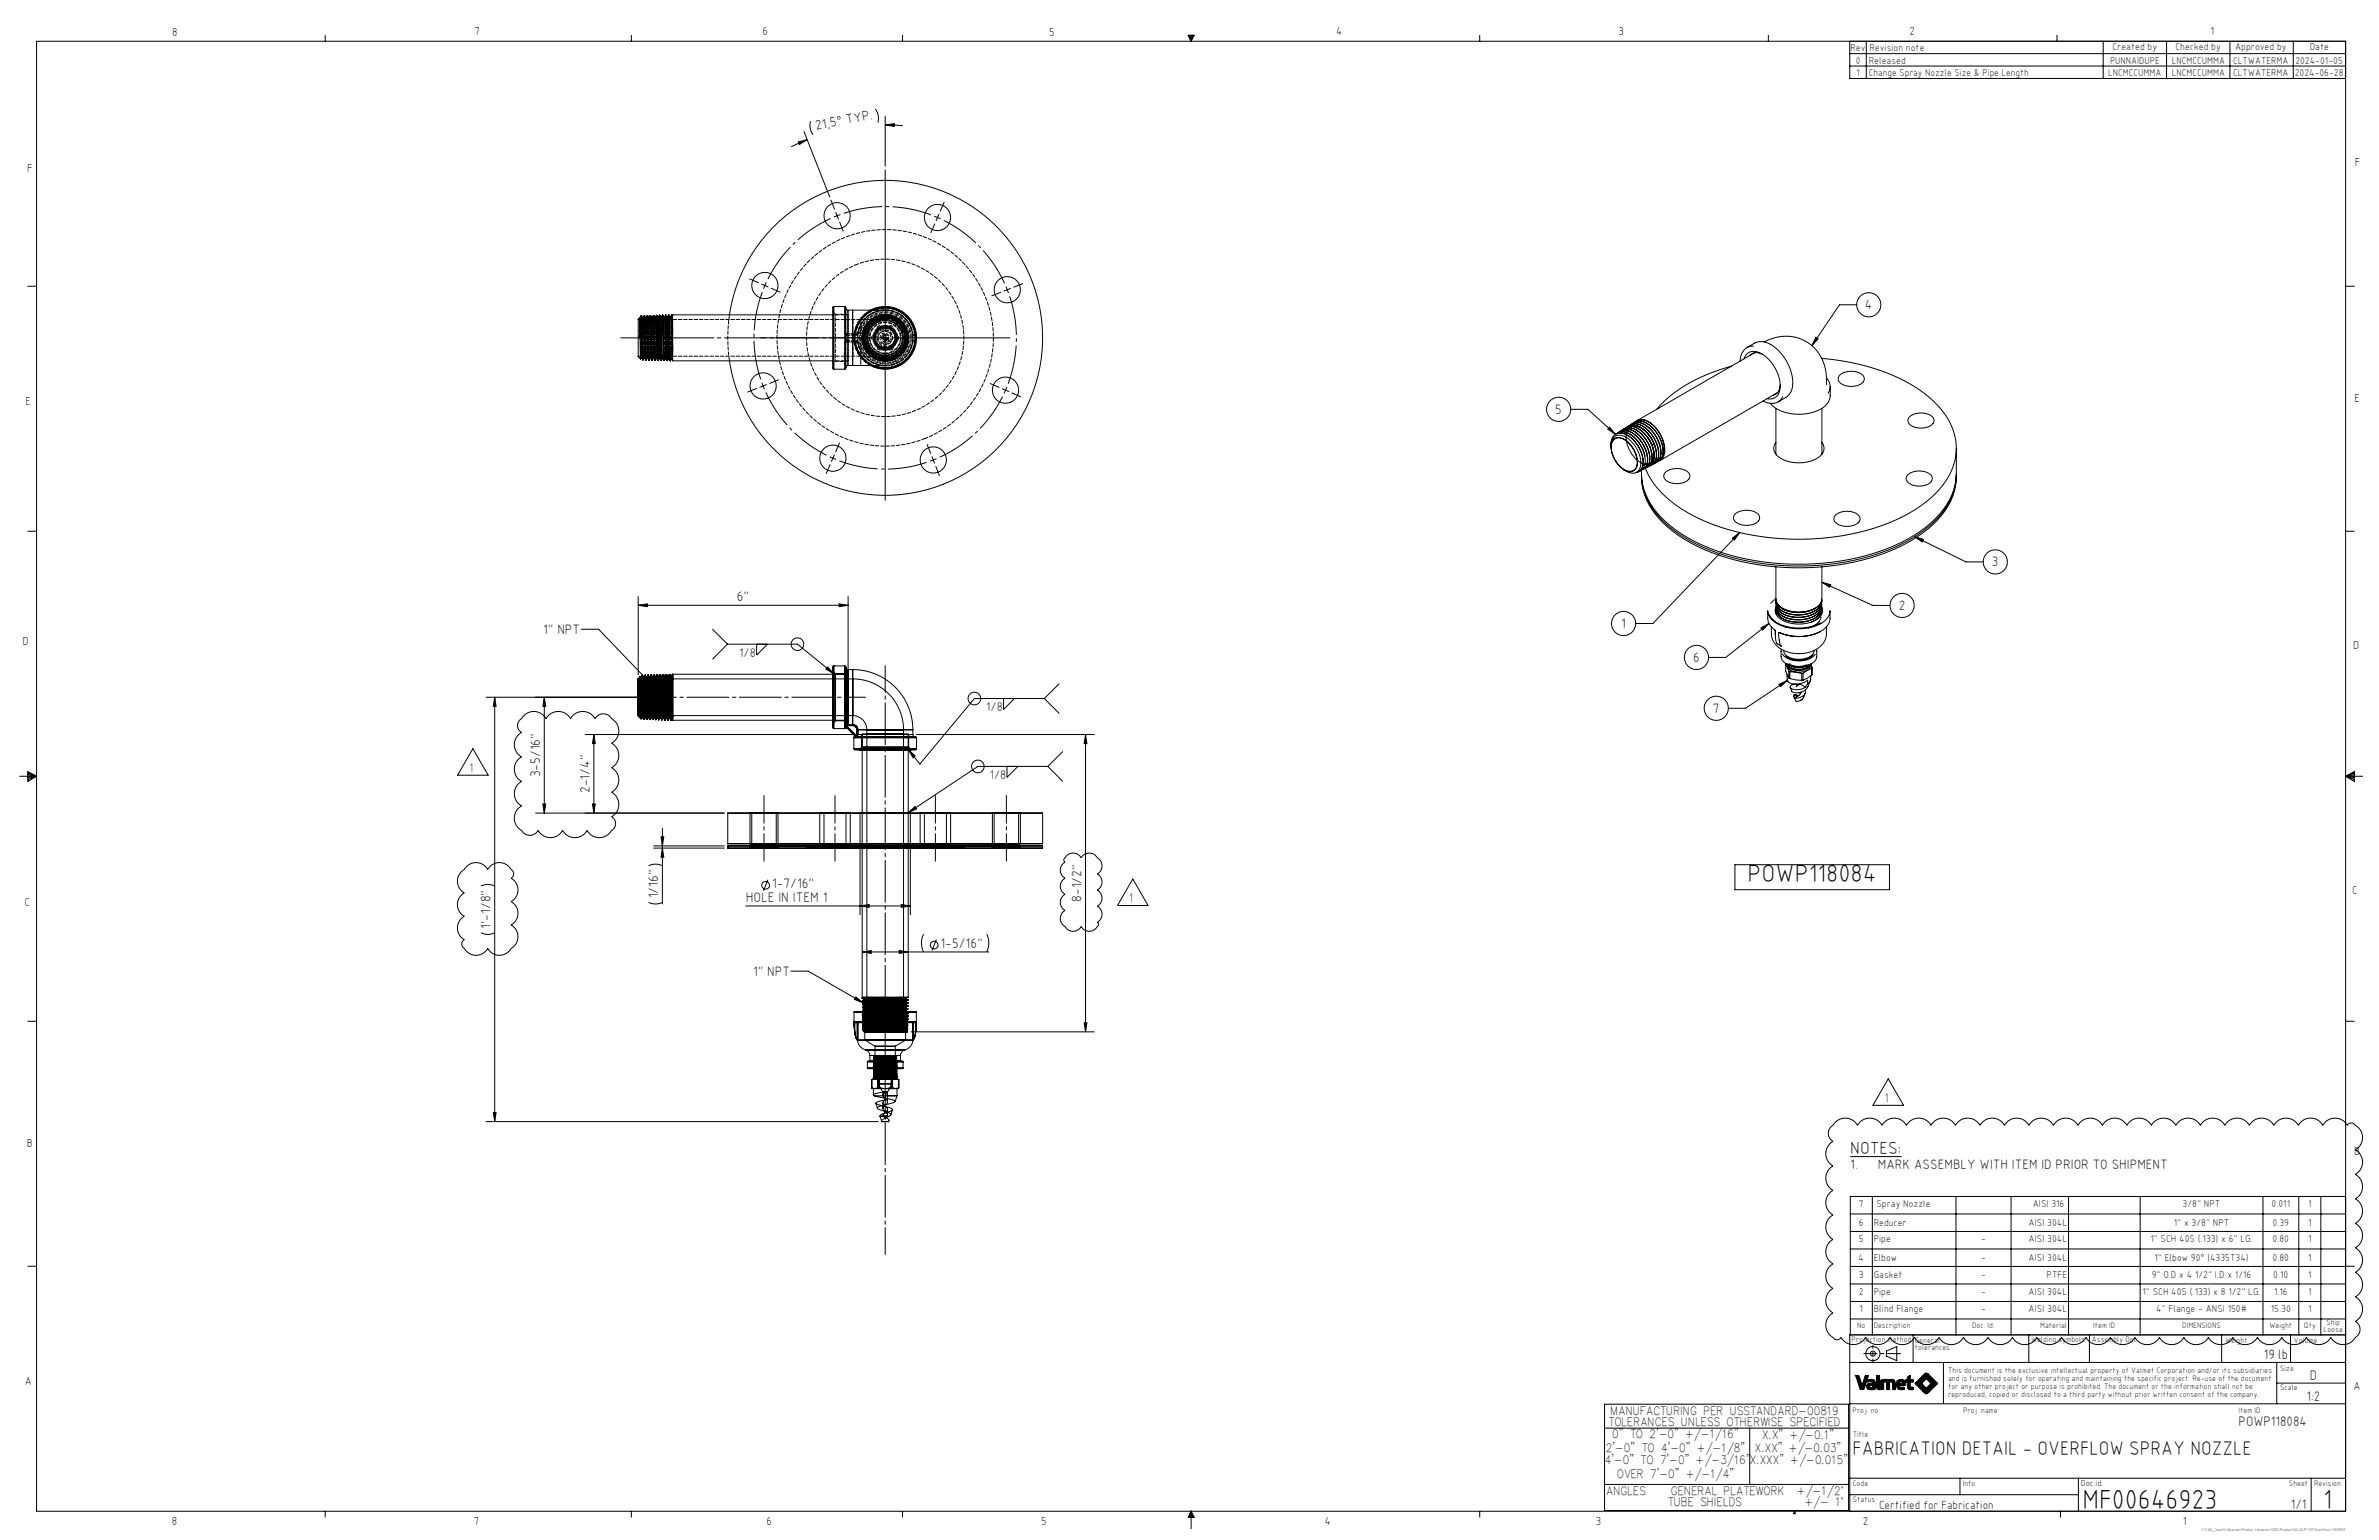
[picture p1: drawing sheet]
<svg xmlns="http://www.w3.org/2000/svg" width="864mm" height="559mm" viewBox="0 0 864 559" stroke-linecap="round" stroke-linejoin="round" font-family="sans-serif">
<defs><g id="words">
<g font-size="10">
<text x="755.9" y="547.5">MF00646923</text>
<text x="843.3" y="547.5">1</text>
</g>
<text font-size="9.1" x="634.4" y="320.1">POWP118084</text>
<text font-size="7.1" x="672.5" y="528.1">FABRICATION DETAIL - OVERFLOW SPRAY NOZZLE</text>
<text font-size="6.3" x="671.7" y="418.7">NOTES:</text>
<g font-size="5">
<text x="296.3" y="47.2" transform="rotate(-11 296.3 47.2)">21,5° TYP.</text>
<text x="267.5" y="218.1">6&quot;</text>
<text x="196.1" y="282.1" transform="rotate(-90 196.1 282.1)">3-5/16&quot;</text>
<text x="214.1" y="287.8" transform="rotate(-90 214.1 287.8)">2-1/4&quot;</text>
<text x="280.2" y="322.2">1-7/16&quot;</text>
<text x="239" y="326" transform="rotate(-90 239 326)">1/16&quot;</text>
<text x="270.7" y="327.2">HOLE IN ITEM 1</text>
<text x="392.6" y="327.3" transform="rotate(-90 392.6 327.3)">8-1/2&quot;</text>
<text x="178.1" y="337.1" transform="rotate(-90 178.1 337.1)">1'-1/8&quot;</text>
<text x="341.4" y="343.9">1-5/16&quot;</text>
<text x="821.8" y="493.1">19 lb</text>
<text x="838.5" y="500.7">D</text>
<text x="837.3" y="508.3">1:2</text>
<text x="812.6" y="517.5">POWP118084</text>
<text x="831.6" y="547.5">1/1</text>
</g>
<g font-size="4.9">
<text x="677" y="112.1">4</text>
<text x="564.6" y="150.1">5</text>
<text x="723.1" y="205.4">3</text>
<text x="689.3" y="221.2">2</text>
<text x="588.5" y="227.8">1</text>
<text x="197.2" y="229.9">1&quot; NPT</text>
<text x="614.6" y="240.1">6</text>
<text x="621.8" y="258.5">7</text>
<text x="273.4" y="354.1">1&quot; NPT</text>
<text x="671.7" y="424.1">1.</text>
<text x="681.7" y="424.1">MARK ASSEMBLY WITH ITEM ID PRIOR TO SHIPMENT</text>
</g>
<g font-size="4.5">
<text x="268.4" y="238.3">1/8</text>
<text x="358" y="258">1/8</text>
<text x="359.3" y="282.7">1/8</text>
</g>
<text font-size="4.3" x="682.1" y="547.5">Certified for Fabrication</text>
<g font-size="4.2">
<text x="62.5" y="12.9">8</text>
<text x="172.3" y="12.8">7</text>
<text x="276.8" y="12.9">6</text>
<text x="380.9" y="12.9">5</text>
<text x="485" y="12.8">4</text>
<text x="587.5" y="12.9">3</text>
<text x="693.1" y="12.8">2</text>
<text x="802.4" y="12.8">1</text>
<text x="9.9" y="62.5">F</text>
<text x="854.9" y="60.2">F</text>
<text x="9.3" y="147">E</text>
<text x="854.7" y="146">E</text>
<text x="8.2" y="234.1">D</text>
<text x="854.3" y="235.4">D</text>
<text x="170.8" y="280.2">1</text>
<text x="8.9" y="328.6">C</text>
<text x="410.3" y="327.4">1</text>
<text x="853.9" y="324.5">C</text>
<text x="684.5" y="399.9">1</text>
<text x="9.7" y="416.2">B</text>
<text x="854.6" y="419.1">B</text>
<text x="9" y="502.5">A</text>
<text x="854.3" y="504.4">A</text>
<text x="585" y="513.3">MANUFACTURING PER USSTANDARD-00819</text>
<text x="584.2" y="517.5">TOLERANCES UNLESS OTHERWISE SPECIFIED</text>
<text x="585.6" y="521.8">0&quot; TO 2'-0&quot; +/-1/16&quot;</text>
<text x="583.3" y="526.8">2'-0&quot; TO 4'-0&quot; +/-1/8&quot;</text>
<text x="637.4" y="526.7">X.XX&quot; +/-0.03&quot;</text>
<text x="640" y="522.1">X.X&quot; +/-0.1&quot;</text>
<text x="582.9" y="531.4">4'-0&quot; TO 7'-0&quot; +/-3/16&quot;</text>
<text x="635.6" y="531.4">X.XXX&quot; +/-0.015&quot;</text>
<text x="587.3" y="536.3">OVER 7'-0&quot; +/-1/4&quot;</text>
<text x="583.4" y="542.4">ANGLES</text>
<text x="606.9" y="542.4">GENERAL PLATEWORK</text>
<text x="652.7" y="542.4">+/-1/2°</text>
<text x="605.8" y="546.6">TUBE SHIELDS</text>
<text x="655.5" y="546.6">+/- 1°</text>
<text x="62.3" y="553.4">8</text>
<text x="172" y="553.4">7</text>
<text x="278.3" y="553.4">6</text>
<text x="377.9" y="553.3">5</text>
<text x="481" y="553.3">4</text>
<text x="579.3" y="553.3">3</text>
<text x="676.2" y="553.4">2</text>
<text x="792.4" y="553.3">1</text>
</g>
<g font-size="3.6">
<text x="671.7" y="18.4">Rev</text>
<text x="673.6" y="23.3">0</text>
<text x="678.4" y="23.3">Released</text>
<text x="678.6" y="18.4">Revision note</text>
<text x="766" y="23.2">PUNNAIDUPE</text>
<text x="766.9" y="18.3">Created by</text>
<text x="788.4" y="23.2">LNCMCCUMMA</text>
<text x="789.7" y="18.3">Checked by</text>
<text x="810.7" y="23.2">CLTWATERMA</text>
<text x="811.3" y="18.3">Approved by</text>
<text x="833.2" y="23.2">2024-01-05</text>
<text x="838.5" y="18.3">Date</text>
<text x="673.9" y="27.7">1</text>
<text x="678.4" y="27.7">Change Spray Nozzle Size &amp; Pipe Length</text>
<text x="765.3" y="27.7">LNCMCCUMMA</text>
<text x="788.4" y="27.7">LNCMCCUMMA</text>
<text x="810.7" y="27.7">CLTWATERMA</text>
<text x="833" y="27.7">2024-06-28</text>
<text x="674.8" y="438">7</text>
<text x="681.2" y="438">Spray Nozzle</text>
<text x="737.9" y="438">AISI 316</text>
<text x="792.3" y="438">3/8&quot; NPT</text>
<text x="824.6" y="438">0.011</text>
<text x="837.9" y="438">1</text>
<text x="674.8" y="444.8">6</text>
<text x="680.2" y="444.8">Reducer</text>
<text x="736.4" y="444.8">AISI 304L</text>
<text x="789.1" y="444.8">1&quot; x 3/8&quot; NPT</text>
<text x="825" y="444.8">0.39</text>
<text x="837.9" y="444.8">1</text>
<text x="674.8" y="450.7">5</text>
<text x="680.2" y="450.7">Pipe</text>
<text x="719.2" y="450.7">-</text>
<text x="736.4" y="450.7">AISI 304L</text>
<text x="780.6" y="450.7">1&quot; SCH 40S (.133) x 6&quot; LG.</text>
<text x="825" y="450.7">0.80</text>
<text x="837.9" y="450.7">1</text>
<text x="674.7" y="457.5">4</text>
<text x="680.2" y="457.5">Elbow</text>
<text x="719.2" y="457.5">-</text>
<text x="736.4" y="457.5">AISI 304L</text>
<text x="782.1" y="457.5">1&quot; Elbow 90° (4335T34)</text>
<text x="825" y="457.5">0.80</text>
<text x="837.9" y="457.5">1</text>
<text x="674.8" y="463.9">3</text>
<text x="680.2" y="463.9">Gasket</text>
<text x="719.2" y="463.9">-</text>
<text x="742.9" y="463.9">PTFE</text>
<text x="781.1" y="463.9">9&quot; O.D x 4 1/2&quot; I.D x 1/16</text>
<text x="825.2" y="463.9">0.10</text>
<text x="837.9" y="463.9">1</text>
<text x="674.8" y="469.8">2</text>
<text x="680.2" y="469.8">Pipe</text>
<text x="719.2" y="469.8">-</text>
<text x="736.4" y="469.8">AISI 304L</text>
<text x="777.7" y="469.8">1&quot; SCH 40S (.133) x 8 1/2&quot; LG.</text>
<text x="825.5" y="469.8">1.16</text>
<text x="837.9" y="469.8">1</text>
<text x="675" y="476.1">1</text>
<text x="680.2" y="476.1">Blind Flange</text>
<text x="719.2" y="476.1">-</text>
<text x="736.4" y="476.1">AISI 304L</text>
<text x="782.7" y="476.1">4&quot; Flange - ANSI 150#</text>
<text x="824.4" y="476.1">15.30</text>
<text x="837.9" y="476.1">1</text>
</g>
<text font-size="3.2" x="755.3" y="539.2">Doc.id.</text>
<g font-size="2.9">
<text x="674.2" y="482.1">No</text>
<text x="680.2" y="482.1">Description</text>
<text x="715.9" y="482.1">Doc. Id.</text>
<text x="740.6" y="482.1">Material</text>
<text x="759.9" y="482.1">Item ID</text>
<text x="792.2" y="482.1">DIMENSIONS</text>
<text x="823.9" y="482.1">Weight</text>
<text x="836.3" y="482.1">Qty</text>
<text x="843.5" y="483.5">Loose</text>
<text x="844.5" y="480.6">Ship</text>
<text x="672.1" y="487">Projection method</text>
<text x="695.1" y="487.1">General</text>
<text x="695.1" y="490">tolerances</text>
<text x="737.3" y="487.1">Welding symbols</text>
<text x="759.4" y="487.1">Assembly Doc</text>
<text x="807.7" y="487.4">Weight</text>
<text x="832.7" y="487.4">Volume</text>
<text x="827.7" y="497.4">Size</text>
<text x="707.2" y="498">This document is the exclusive intellectual property of Valmet Corporation and/or its subsidiaries</text>
<text x="707.2" y="501">and is furnished solely for operating and maintaining the specific project. Re-use of the document</text>
<text x="707.2" y="504">for any other project or purpose is prohibited. The document or the information shall not be</text>
<text x="707.2" y="507">reproduced, copied or disclosed to a third party without prior written consent of the company.</text>
<text x="827.7" y="504.3">Scale</text>
<text x="672.5" y="512.6">Proj. no</text>
<text x="712.6" y="512.6">Proj. name</text>
<text x="812.6" y="512.6">Item ID</text>
<text x="672.6" y="521.3">Title</text>
<text x="672.6" y="539.2">Code</text>
<text x="712.5" y="539.2">Info</text>
<text x="830.9" y="539.1">Sheet</text>
<text x="840" y="539.1">Revision</text>
<text x="672.6" y="545.2">Status</text>
</g>
<text font-size="1.4" x="799.2" y="555.6">C:\CAD_Vault\Libraries\Product Libraries\SODI\Product\GL\GLP\T01\Overflow\\1029555</text>
</g></defs>
<g fill="none" stroke="#000" stroke-width=".36">
<path d="M13.3 15h838.2v533.4h-838.2zM118.1 12.8v2.2M229.2 12.8v2.2M327.6 12.8v2.2M431.3 12.8h2.2l-1.1 2.2zM431.5 12.8l.9 2.2M432 12.8l.4 2.2M432.7 12.8l-.3 2.2M433 12.8l-.6 2.2M537.2 12.8v2.2M641.9 12.8v2.2M671.5 15v13.5h180"/>
<path d="M671.5 19.5h180M677.5 15v13.5M746.7 12.8v2.2M763.5 15v13.5M786.5 15v13.5M809.5 15v13.5M832.5 15v13.5M317.7 39.5l1.1 2.2-.1 2.7M671.5 24h180M289.8 51.5l3.2-.8-2.8 1.7zM291.9 47.7l9.3 23.8M293 50.7l-5.8 2.6"/>
<path d="M294.2 44l-.1 2.4 1.1 2.5M321.3 45.3l3.3-.4v1zM321.3 45.3l6.4 .3M321.3 42.1v18.2M301.7 72.7l1.2 3.2M303.4 77.1l.9 2.4M305.1 77.8l-2.4 1M321.3 61.6v58.4M339.2 78.4l2.3 1M340.8 77.7l-1 2.4M342.7 73.4l-1.4 3.2M304.8 80.6l1.3 3.3"/>
<path d="M339.3 81.2l-1.4 3.2M10.1 103.9h3.2M232.2 115.3l.3 15-.8-.9v-13.6zM232.2 115.4l.2 2.8M232.3 115.4l.6 14.4M232.7 114.6l.6 15.9M232.8 114.6l-.6 .7M232.8 114.6l.5 16M232.8 114.6h-.1M232.9 114.6h-.1M232.9 114.6l.4 .7M232.9 114.6l.5 16"/>
<path d="M233.3 115.3h.1M233.3 115.4l.2 4.2M233.4 115.4l.6 14.4M233.9 114.6l.5 16M233.9 114.6l-.5 .7M233.9 114.6l.6 16 .5-.7M234 114.6l.6 .7M234.4 115.3l.2 2.7M234.6 115.3l.5 14.6M235 114.6l-.5 .7M235 114.6l.5 16-.5-.7M235 114.5l.7 16.2"/>
<path d="M235.1 114.5h-.1M235.1 114.5l.4 .7M235.1 114.5l.6 16.2M235.1 114.5h.1M235.5 115.2h.2M235.5 115.3l.1 1.3M235.7 115.3l.5 14.6M236.1 114.6l.5 16M236.1 114.5l-.4 .7M236.1 114.5h.1M236.1 114.5l.5 16.2M236.2 114.5h-.1"/>
<path d="M236.2 114.5l.5 16.2M236.2 114.5l.4 .7 .1 1.3M236.6 115.2h.2M237.2 114.5l-.4 .7 .5 14.8M237.2 114.6l.5 16.1-.4-.7M237.2 114.5h.1M237.2 114.5l.5 16.2M237.3 114.5h-.1M237.3 114.5l.6 16.2M237.7 115.2l.1 1.2M237.9 115.2l.5 14.8M238.3 114.5l.5 16.2"/>
<path d="M238.3 114.5l-.6 .7-.4-.7M238.3 114.4v.1M238.3 114.5l.5 16.3M238.4 114.4h-.1M238.4 114.4v.1M238.4 114.4l.4 .7M238.4 114.5l.6 16.2M238.8 115.1h.2M238.8 115.2l.6 14.8M239 115.2l.5 14.8M239.4 114.4l-.4 .7M239.4 114.5l.5 16.3"/>
<path d="M239.4 114.4l.6 16.4M239.5 114.4h-.1M239.5 114.4l.6 16.4M239.5 114.4h.1M239.5 114.4l.4 .7 .6-.7M239.9 115.1l.6 15-.4 .7M240.1 115.1l.1 1.2M240.5 114.4l.5 16.4M240.5 114.4h.1M240.5 114.4l.7 16.4M240.5 114.4l.6 16.4M240.6 114.4l.4 .7"/>
<path d="M241 115.1l.7 15M241 115.1l.1 .4M241.6 114.4l-.4 .7M241.6 114.4l.5 16.4M241.6 114.3l.6 16.5M241.7 114.3l.6 16.6M241.7 114.3h-.1M241.7 114.3l.5 .7M242.1 115h.2M242.2 115.1l.5 15M242.3 115.1l.5 15M242.7 114.4l.5 16.4"/>
<path d="M242.7 114.3l-.4 .7M242.7 114.3l.6 16.6M242.8 114.3h-.1M242.8 114.3l.6 16.6M242.8 114.3h.1M243.4 115l.5 15.1M243.8 114.3l-.5 .7-.5-.7M243.8 114.3l.4 12.7M243.9 114.2l.3 12.1M243.9 114.3l.3 6.4M243.9 114.3l.3 .4M264.8 114.2a57.2 57.2 0 0 1 87.5-39.6 57.2 57.2 0 0 1 0 96 57.2 57.2 0 0 1-87.5-39.7"/>
<path d="M272.1 101.2l3.2 1.4M276.5 103.1l1.2 .5M277.7 103.6l-.5 1.2M277.7 103.6l1.1 .5M278.2 102.4l-.5 1.2M280 104.6l3.2 1.4M302.3 114.2h-58.1v6.5M302.7 111.2l-.4 .4v22l.4 .4M302.7 111.2v22.8M302.7 111.2h4M306.7 111.2l.3 .4v22l-.3 .4M306.7 111.2v22.8"/>
<path d="M307 111.8l.3 .5 .5 .2M307.8 112.5v20.1M307.8 112.5h1.7M309.5 112.5h9.4a10.7 10.7 0 0 1 12.5 9.4 10.2 10.2 0 0 1-11.6 10.7h-10.3M309.5 112.5v20.1M316 112.5a11.4 11.4 0 0 1 16.7 10.1 11.4 11.4 0 0 1-16.7 10M316.9 112.5a11 11 0 0 1 15.4 10.1 11 11 0 0 1-15.4 10M317.4 112.5a10.8 10.8 0 0 1 14.7 10.1 10.8 10.8 0 0 1-14.7 10M363.3 106.1l-3.3 1.2M365.2 104l.9 2.3M366.8 104.7l-2.3 .9M371.3 102.9l-3.3 1.3"/>
<path d="M674 110.6h-6.2l-10.1 14.8M851.5 103.9h3.2M232.6 128.1l.2 1.7M232.8 129.9l.5 .7M232.8 129.8l-.3 .5M233.3 130.6h.1M233.7 126.6l.2 3.3M233.9 129.9h.1M233.9 129.9l-.4 .7M234 129.9l.4 .7M234.4 130.6h.2M234.8 128l.2 1.9"/>
<path d="M235.7 130.7h.1M235.9 127.9l.2 2M236.1 130h.1M236.1 130l-.4 .7M236.2 130l.4 .7M236.6 130.7h.2M236.8 130.7h-.1M237.1 129l.1 1M237.2 130h.1M237.2 130l-.4 .7M238.2 129l.1 1M238.8 130.7l-.5-.7-.6 .7"/>
<path d="M238.9 130.8h.1M238.9 130.8h-.1M239.4 130.1h.1M239.4 130.1l-.4 .7M239.5 130.1l.4 .7M240 130.8h.1M240.1 130.8h.1M240.5 130.1h.1M240.5 128.9l.1 1.2 .4 .7M241.1 130.8h.1M241.5 129.7l.1 .4M242.1 130.8l-.5-.7-.4 .7"/>
<path d="M242.2 130.9h.1M242.7 130.2h.1M242.7 130.2l-.4 .7M242.8 130.2l.4 .7M243.3 130.9h.1M243.4 130.9h-.1M243.8 130.1v.1M243.8 130.2l.4 .4M243.8 130.2l-.4 .7M244.2 120.7v5.6M244.2 126.3v4.6h58.1M244.2 126.3v2"/>
<path d="M276.1 122.6h42.7M276.6 138.9l.9 2.3M278.2 139.6l-2.4 .9M282.6 137.8l-3.2 1.3M302.7 134h4M307.8 132.6l-.5 .3-.3 .5M307.8 132.6h1.7M320.1 122.6h2.5M321.3 121.3v2.6M321.3 125.1v56.5M323.9 122.6h42.7M359.5 139.2l3.2 1.4"/>
<path d="M628.5 132.9a55.6 55.6 0 0 0-25.8 14.1l-1.3 1.5M632.4 128l-.7 3M633.1 130.2a3.7 3.7 0 0 1 5.5-2.3 14.1 14.1 0 0 1 7.5 13.6 3.6 3.6 0 0 1-4.6 3.2M636.5 125.6a4 4 0 0 0-4 2.3M636.9 128l-42.6 24.6M639.4 124l-2.3 .4-3 1.7M639.5 123.9a13.4 13.4 0 0 1 9.6 8.3 11.9 11.9 0 0 1 1 10M639.9 128.6a3.7 3.7 0 0 0-4.7 .4M640.4 124.1a14.9 14.9 0 0 1 22.7 13.9v1.6M646.2 139.6a3.6 3.6 0 0 1-2.7 3.9M659.2 122.4l.8 .6-2.3 2.4zM661.3 130a75.7 75.7 0 0 1 35.4 11.4 28.9 28.9 0 0 1 13.2 18.3 23.2 23.2 0 0 1-9 21 67.2 67.2 0 0 1-35.7 14.2 89.7 89.7 0 0 1-50.3-7.6 36.2 36.2 0 0 1-17.5-17.1l-.1-.3a3.9 3.9 0 0 0 1.6-4.2 12.2 12.2 0 0 0-7.2-9.9 3.5 3.5 0 0 0-3 .3"/>
<path d="M663 137.2l.5 .6M663.6 137.9a4.1 4.1 0 0 1 0 4.8M668.1 135.9a6.7 6.7 0 0 1 8.3 .6 2.24 2.24 0 0 1-1.8 3.3 6 6 0 0 1-7.3-1.8 1.9 1.9 0 0 1 .8-2.1zM274.7 141l-3.3 1.3M363.8 141.1l1.2 .5M365 141.6l-.5 1.1M365 141.6l1.2 .5M365.5 140.4l-.5 1.2M367.3 142.6l3.2 1.4M570.2 148.5h6.2l10 9.1M584.3 155l2.1 2.6-2.8-1.9zM585.7 159.6a3.3 3.3 0 0 1 4.8 .5 9.3 9.3 0 0 1 3.4 9.6 3.2 3.2 0 0 1-5.2 .1 9.3 9.3 0 0 1-3.4-9.6z"/>
<path d="M585.8 159.3a4.2 4.2 0 0 1 5.6 1.5 9.1 9.1 0 0 1 2.6 9 3.1 3.1 0 0 1-5 .3 9.9 9.9 0 0 1-3.9-9.6zM586.4 157.6a4.5 4.5 0 0 1 5.7 1.1 11.1 11.1 0 0 1 4.1 11l-1.4 1.5M586.8 157.4a4.2 4.2 0 0 1 5.7 .7 11.6 11.6 0 0 1 4.5 10.8 2.72 2.72 0 0 1-1.7 2M587.3 157l-.1 .1M587.6 156.8a7 7 0 0 1 7.4 3.8 13.1 13.1 0 0 1 2.2 4.9M587.6 156.8l-.3 .3M587.6 156.8a4.1 4.1 0 0 1 5.5 .7 11.9 11.9 0 0 1 4.8 10.8 2.79 2.79 0 0 1-2.1 2.3M587.9 156.6a4.5 4.5 0 0 1 5.6 1.1 11.4 11.4 0 0 1 4.3 11l-.4 .8-1 .9M588.3 156.4a4.3 4.3 0 0 1 5.3 .4 12.1 12.1 0 0 1 5.2 10.8 3.1 3.1 0 0 1-2 2.5M588.8 156.2a3.7 3.7 0 0 1 5.3 0 11.8 11.8 0 0 1 5.3 11.7 2.69 2.69 0 0 1-1.8 1.8M589.5 155.7l.1-.1a4.7 4.7 0 0 1 5.3 1 11.6 11.6 0 0 1 4.6 11.2l-.4 .7-1 1M589.9 155.4a4.3 4.3 0 0 1 5.8 .8 11.8 11.8 0 0 1 4.5 11 2.75 2.75 0 0 1-1.8 2"/>
<path d="M590.2 155.2a4.7 4.7 0 0 1 5.9 1.3 11.2 11.2 0 0 1 4 11.2l-1.3 1.4M590.7 155a4.2 4.2 0 0 1 5.5 .6 12.1 12.1 0 0 1 4.9 11 2.91 2.91 0 0 1-1.9 2.2M591 154.7h.1a4.6 4.6 0 0 1 5.2 .9 13.5 13.5 0 0 1 4.6 6.6M591.4 154.5a4 4 0 0 1 5.3 .4 12.3 12.3 0 0 1 5.3 11 3.1 3.1 0 0 1-2.1 2.5M591.7 154.2a4.7 4.7 0 0 1 5.9 1.2 11.5 11.5 0 0 1 4.2 11.3l-1.3 1.5M592.2 154a4.1 4.1 0 0 1 5.1 .3 12.5 12.5 0 0 1 5.5 10.9 3.2 3.2 0 0 1-2 2.8M592.6 153.7h-.1M592.6 153.7a4.5 4.5 0 0 1 5.2 .8 12.1 12.1 0 0 1 5 11.3l-.4 .8-1.1 1.2M592.9 153.5a4 4 0 0 1 4.9 .1 12.2 12.2 0 0 1 5.7 11.9 2.81 2.81 0 0 1-1.9 2.1M593.3 153.2a4.6 4.6 0 0 1 5.7 1.2 11.7 11.7 0 0 1 4.5 11.3l-.5 .8-1 .9M593.7 153.1a4.7 4.7 0 0 1 6.1 1l1.3 1.1M593.8 153l-.3 .3"/>
<path d="M594 152.8l.2-.1a3.5 3.5 0 0 1 2.9-.3 3.6 3.6 0 0 0-3.1 .4zM597.1 152.4a9.1 9.1 0 0 1 4 2.8M598 158.5a9.1 9.1 0 0 1 2 8.6 2.81 2.81 0 0 1-4 1 10.9 10.9 0 0 1-5.4-11.4 3.2 3.2 0 0 1 5.1-1.4 11.5 11.5 0 0 1 4.6 5.3l-.5 1.2M601.1 155.2a10 10 0 0 1 2.4 10.2M640 145.5l3 .9M644.7 148.2v16.6M645.3 142.5l-42.7 24.6a5.6 5.6 0 0 0 1.4-6.6l-.9-2.2-2-3.1M647.2 143.9l-.1 .2a4 4 0 0 1-4 2.2M650 142.3l-.1 .2a7.9 7.9 0 0 1-4.4 3.3M661.4 148.2v16.6M663.5 146.1a13.9 13.9 0 0 1-12.6 4.1 12 12 0 0 1-8.3-3.9M664.4 140.3a7.9 7.9 0 0 1-.7 5.5l-.1 .2"/>
<path d="M693.4 151a6.7 6.7 0 0 1 8.4 .6 2.24 2.24 0 0 1-1.9 3.3 6 6 0 0 1-7.3-1.8 1.9 1.9 0 0 1 .8-2.1zM301.2 165.7l2.3 1.1M301.3 168.6l-1.4 3.2M302.9 165.1l-1.1 2.3M304.8 160.7l-1.4 3.2M336.6 161.3l1.3 3.2M338.3 165.7l1 2.4M339.7 169.3l1.3 3.2M340 166.4l-2.4 .9M584.7 161.2a3.7 3.7 0 0 1 2-3.8 3.7 3.7 0 0 1 4.3 .7 11.6 11.6 0 0 1 5.1 11.5 2.71 2.71 0 0 1-2.3 1.9M584.7 161.2l.1 .7M584.7 161.2l.1 .5"/>
<path d="M584.8 161.7h.1M584.8 162.5a3.5 3.5 0 0 1 1-3.6 3.5 3.5 0 0 1 3.7-.6 11 11 0 0 1 5.9 11.4 3.2 3.2 0 0 1-5.4 1M589.3 170.3l.7 .5M589.5 170.5h.1M589.6 170.5l.4 .2M595.9 172.4a24.1 24.1 0 0 0 9.7 19 68.3 68.3 0 0 0 36 14 89.1 89.1 0 0 0 50.1-8.1 35.4 35.4 0 0 0 17.1-17.2 20 20 0 0 0 1.4-7.7M595.9 172.1a24.1 24.1 0 0 0 9.7 18.7 68.3 68.3 0 0 0 36 13.9 89.1 89.1 0 0 0 50.1-8 35.4 35.4 0 0 0 17.1-17.2 19.8 19.8 0 0 0 1.4-7.4M596.8 169.6l-1.2 1.2M597.3 169.9h-.1M598.1 169.5h-.1M600.5 168.2l-.1 .1M600.7 161.5l.2 .8"/>
<path d="M600.9 162.2a5.4 5.4 0 0 1-1.2 6.4l-.1 .1M601.3 167.8h-.1M604.8 171.2a6.7 6.7 0 0 1 8.3 .5 2.24 2.24 0 0 1-1.8 3.4 6 6 0 0 1-7.3-1.9 1.9 1.9 0 0 1 .8-2zM644.7 160.5a3.7 3.7 0 0 0 1.8 5.9 13.7 13.7 0 0 0 14.3-1l.6-.6M661.4 160.5a3.3 3.3 0 0 1 0 4.3M692.8 172.1a6.7 6.7 0 0 1 8.3 .5 2.24 2.24 0 0 1-1.8 3.4 6 6 0 0 1-7.3-1.9 1.9 1.9 0 0 1 .8-2zM710.2 162.7v9.1a23.9 23.9 0 0 1-9.3 17.9 67.2 67.2 0 0 1-35.7 14.3 89.7 89.7 0 0 1-50.3-7.7 36.2 36.2 0 0 1-17.5-17 20.6 20.6 0 0 1-1.5-8.7M10.1 192.8h3.2M628.9 195.3l2.6-2.1-1.9 2.8zM630.1 186.3a6.7 6.7 0 0 1 8.4 .6 2.24 2.24 0 0 1-1.9 3.3 6 6 0 0 1-7.3-1.8 1.9 1.9 0 0 1 .8-2.1zM631.5 193.2l-31.5 33h-6.2M666.6 186.7a6.7 6.7 0 0 1 8.3 .6 2.24 2.24 0 0 1-1.9 3.3 6 6 0 0 1-7.2-1.9 1.9 1.9 0 0 1 .8-2z"/>
<path d="M695 194.8l18.7 9.1h6.2M695 194.8l3.2 1-.4 .9zM851.5 192.8h3.2M231.7 219.6l3.3-.5v1zM231.7 216.5v28.4M231.7 219.6h76.2M304.6 219.1l3.3 .5-3.3 .5zM307.9 216.5v28.6M644.7 217.3a5.7 5.7 0 0 0 5.1 4.4 13.1 13.1 0 0 0 9.1-1M644.7 205.7v11.6M644.7 217.2l-1.9 1.7M644.7 218.6v.1"/>
<path d="M644.7 218.7a5.2 5.2 0 0 0 4.4 3.9 12.3 12.3 0 0 0 11.2-2.1l.6-.8 .4-1.5a4.9 4.9 0 0 1-4.1 4.2 11.6 11.6 0 0 1-11.8-1.9zM644.8 219.5v.1a4.5 4.5 0 0 0 3.5 3.7 12.1 12.1 0 0 0 12-1.9l.6-.8 .4-1.5a5.2 5.2 0 0 1-4.6 4.3 12 12 0 0 1-11-1.8l-.9-1.5M644.8 218.2l-.1 .2M644.8 219.1v1M661.2 219.9l.1 .1M661.2 219.6a4.5 4.5 0 0 1-3.8 4.4 11.6 11.6 0 0 1-11.9-1.8l-.7-1.7a4.8 4.8 0 0 0 3.8 3.8 11.8 11.8 0 0 0 11.9-2.2l.8-2.1M661.3 217.9v.2M661.3 217.8a4.5 4.5 0 0 1-2.4 2.9M661.3 217.8a6.5 6.5 0 0 1-5.6 4.2 11.1 11.1 0 0 1-10.4-2.6l-.6-1.7a4.7 4.7 0 0 0 3.7 3.8 13.2 13.2 0 0 0 10.5-.8M661.4 211.3l3.2 .9-.4 .9zM661.4 205.7l-.1 12.1M661.4 211.3l18.4 8.4h6.3"/>
<path d="M211 228.3h6.3l19.6 20.4M258.7 228.4l5.4 5.3M264.1 233.7h25.4l13.2 10.8M264.1 233.7l-5.4 5.4M274.7 233.7v4l3.9-4M639.2 227.9l2.9-1.7-2.2 2.5zM642.1 226.2l-15.6 12.4h-6.3M642.2 223a11 11 0 0 0 9.8 4.9l4.1-.3 2.6-.6 2.2-1M643 227.5v2.4M644.5 228.9v.1a8.6 8.6 0 0 0 .7 4.6l1.3 .8M644.8 220a3.7 3.7 0 0 0 2.1 5 12.8 12.8 0 0 0 13.7-1.1 3.2 3.2 0 0 0 .7-3.8M644.8 221.3a4.9 4.9 0 0 0 4 3.8 11.4 11.4 0 0 0 11.8-2.5l.6-1.6a5.9 5.9 0 0 1-5.6 4.5 10.9 10.9 0 0 1-10.2-2.5z"/>
<path d="M644.9 220.9l-.2 .9M644.9 220.9l-.1 .3M645 220.5l-.3 .9 .2 1.4v-1.3M645.6 229.5l.3 2.7a2.5 2.5 0 0 0 .6 2.2M645.9 229.5a17.2 17.2 0 0 0 16.5-1.4 6.2 6.2 0 0 0 1.9-6.5 6.1 6.1 0 0 1-4.4 5.2 17.2 17.2 0 0 1-16.2-1.5 5 5 0 0 1-2-3.7 7.3 7.3 0 0 0 1 5.5l1.7 1.7 .1 1.4M646.5 234.4h.3M646.7 235.6l-.1 .3a4.4 4.4 0 0 0 4.1 5.8 8.2 8.2 0 0 0 8.5-2.4l.3-1.1-.1-2.6M647 237.3a8.5 8.5 0 0 0 10.8 1.2l1.2-1.1M647.5 236a4.3 4.3 0 0 0 4.4 3.2 6.3 6.3 0 0 0 6.6-2.7l.1-.5M648.1 227.5l.4 .2M658.2 237.6a8.2 8.2 0 0 1-9.9 .5M660.4 226.4v.1"/>
<path d="M660.9 229.1a17.9 17.9 0 0 1-15 .5M661.1 224a5.9 5.9 0 0 1-4.6 3.9M661.1 221.6l.1 .2M661.2 221.4a4.8 4.8 0 0 1-3.6 4.3M661.2 220.6v.1M661.2 221.8v.1a3.7 3.7 0 0 1-1.4 2.6M661.2 220.9v.1M663 227.5a8.2 8.2 0 0 1-8.1 9.6 11.7 11.7 0 0 1-10.9-4l-.8-1.9-.2-1.3M176.4 253h60.2M179.6 253l.5 3.3h-1zM179.6 253v154M190.1 259.7a5.1 5.1 0 0 1 8.1 1.1 5.1 5.1 0 0 1 8.9 0 5.1 5.1 0 0 1 8.9 0 3.6 3.6 0 0 1 6.3 .2 5.1 5.1 0 0 1-.3 8.7 5.1 5.1 0 0 1 0 8.9 5.1 5.1 0 0 1 0 8.9 5.1 5.1 0 0 1 0 8.8 3 3 0 0 1-.2 5.3 5.1 5.1 0 0 1-8.7-.3 5.1 5.1 0 0 1-8.9 0 5.1 5.1 0 0 1-8.9 0 3.6 3.6 0 0 1-6.3-.1 5.1 5.1 0 0 1 .3-8.8 5.1 5.1 0 0 1 0-8.9 5.1 5.1 0 0 1 0-8.8 5.1 5.1 0 0 1 0-8.9 3 3 0 0 1 .2-5.3z"/>
<path d="M197.6 253l.5 3.3h-1zM197.6 253v42M231.7 246.3h77.8a18.5 18.5 0 0 1 18.5 18.5M231.7 259.8l1 1.1 .5-.6 .4 .7M231.7 246.2v13.6zM231.7 246.3v13.4zM231.7 259.7h77.8M232.1 258.1v2.1M232.1 258.1l.4-12.3 .6 14.4 .5-14.5 .5 14.6 .6-14.6 .6 14.6 .5-14.7 .6 14.8 .5-14.8 .5 14.8 .6-14.8 .6 14.8 .5-14.9 .6 15 .5-15 .6 15 .5-15 .6 15 .5-15.1 .6 15.2 .5-15.2 .6 15.2 .1-1.1M232.7 253.5l-.6 6.7M232.8 258l-.1 2.9-.4-15.4-.2 12.6M232.8 253v5"/>
<path d="M232.8 253l-.1 .5M232.8 258h.1M232.8 256.3v1.7M233 245l-.4 .8-.3-.3-.6 .7M233 245h.1M233.2 245h-.1M233.2 245l.4 .7M233.2 245l.5 16M233.2 245l-.4 11.3M233.6 245.7h.1M234.1 245l-.4 .7M234.2 246.7l.7-.7 2 2.7z"/>
<path d="M234.3 245l-.6 16M234.3 245h-.1M234.3 245l.4 .7 .5-.7M235.3 244.9l-.1 .1M235.3 244.9l.5 .7 .5-.7M236.4 244.9h-.1M236.5 244.9h-.1M236.5 244.9l.6 16.2M236.5 244.9l-.6 16.2-.5-16-.6 15.9-.5-16M237.6 244.9l-.7 .7-.4-.7M237.6 244.9l.5 16.3M237.6 244.9l-.5 16.2"/>
<path d="M238.6 244.9l-.6 .7-.4-.7M238.6 244.8v.1M238.7 244.8l.5 16.3 .6-16.3 .6 16.4M238.7 244.8l-.6 16.4M238.7 244.8h-.1M240.8 244.8l-.6 .7-.5-.7-.5 .7-.5-.7M240.8 244.8h.1M240.9 244.8h-.1M240.9 244.8l.4 .7 .6-.7M240.9 244.8l.6 16.5M240.9 244.8l-.5 16.4M241.9 244.7v.1"/>
<path d="M242 244.7l.5 16.6M242 244.7l-.5 16.6M242 244.7h-.1M242 244.7l.4 .7M242.4 245.4h.2M243 244.7l-.4 .7M244.2 244.9v16.4v-15.8M244.2 244.9v-.2v.8M244.2 244.9l-.5 16.3M244.2 245.5l-.1-.8-.6 16.6-.5-16.6-.6 16.6-.5-16.6-.6 16.6-.5-16.5-.6 16.4-.5-16.4-.6 16.4-.5-16.4-.6 16.4-.5-16.3-.6 16.2-.5-16.2-.6 16.2-.5-16.2-.6 16.1-.5-16-.6 16-.5-16-.3 8M244.2 244.9v14.6M244.2 259.5v1.1v-.2"/>
<path d="M244.2 245.9v14.5M244.2 245.9l-.1-1.2-.6 16.6-.5-16.6-.6 16.5-.5-16.4-.6 16.4-.5-16.4-.6 16.4-.5-16.3-.6 16.2-.5-16.2-.6 16.2-.5-16.2-.6 16.2-.6-16.2-.5 16.1-.5-16-.6 16-.6-16-.5 16-.6-16-.3 8.5M244.2 245.5v.4M300.4 242l2.3 2.5-2.9-1.7zM302.3 242v22zM302.3 243.5v19zM302.3 243.5l.9 1h4.7M302.7 241.6v22.8zM303.2 244.5v17zM306.7 241.6h-4l-.4 .4M306.7 241.6l.3 .4M306.7 241.6v22.8z"/>
<path d="M307 242.2l.4 .6a22.5 22.5 0 0 1 22.4 13.9 28.4 28.4 0 0 1 1.7 10.3l.6 .3M307 242.2v21.5zM307 242v21.9zM307.8 243v19.9zM307.9 244.7h-63.7l-.7 .7-.5-.7M307.9 246.3v13.4zM307.9 244.5v17zM307.9 244.7v16.6zM309.5 259.7a5.1 5.1 0 0 1 5.2 5.1v109.6M309.5 243v19.9zM309.5 246.3v13.4zM364.3 253.5v3.9l4-3.9"/>
<path d="M379.1 253.5h-25.4l-19.8 23.7-4.1-5.1M379.1 253.5l5.4 5.3M384.5 248.1l-5.4 5.4M645.8 248.3l3-1.4-2.5 2.3zM648.2 241l1.2 2.5M648.2 241v2.5l1.2 2.5M648.4 240.8l-.2 .2M648.5 240.9a9.8 9.8 0 0 0 9 0M648.7 244.8l.3 2.5M648.7 241a4.2 4.2 0 0 0 4.8 2.3l1.6-.3a2.88 2.88 0 0 0 2.2-2 2.94 2.94 0 0 1-3.3 2.9 4.8 4.8 0 0 1-5.2-2zM648.8 246.9l-15.2 10.1h-6.2M648.8 241a4.6 4.6 0 0 0 5.6 1.8l1.3-.4 1.3-1.3a5.6 5.6 0 0 1-8 .5z"/>
<path d="M648.8 247l.1 .1M648.9 247.1l.1 .2M649 247.3a6.2 6.2 0 0 0 7.2-.5l-.1 1.3M649.3 241.3l.1-.5a6.2 6.2 0 0 0 6.3 .4l.7 .2M649.4 243.5l.3 .2M649.4 246l.3 .2M649.4 243.5v2.5M649.5 241.3a6.1 6.1 0 0 0 6.5 .2M649.7 243.7l4.3 .7M649.7 246.2l4.3 .7M649.7 243.7v2.5M651.2 252.3v.5l.4 .4"/>
<path d="M651.2 252.3l1.7 .1M651.2 252.2l1.7 .2M651.2 252.2v.1M651.2 252.2l1.8 .2M651.6 253.2h.1M652.2 249l1.2-.9 2.1 1.3M652.3 248.9l-.3 .1M652.3 252.7l-.7 .5M652.4 252.7l-.2 .2M652.4 252.7h-.1M653 248.5a3.3 3.3 0 0 0-3.1 .4l-.1 .4a4.4 4.4 0 0 0 5.7 .1M653.1 251.3l.5 .5"/>
<path d="M653.8 251.1l-.3 .8-1.1 .8M654 244.4v2.5M654.2 253.7l-.5 .3M654.5 244.3l-.5 .1M654.5 246.8l-.5 .1M654.5 244.3v2.5M655.3 251.5l-1 2.1-1.5 .9-.7 .1-.3-.3-.6-1.5M655.4 250.3a2.75 2.75 0 0 1-3.4 3l-.4-.1M656.1 248.1l-.6 1.3M656.3 249.2a4.3 4.3 0 0 1-5.9 1.6l-.6-1.4M657.2 247l-.9 2.2M657.3 245.3a2.5 2.5 0 0 1-1.2 2.8"/>
<path d="M657.3 241l.5 1.2M657.7 242.5l-3.2 1.8M657.7 245l-3.2 1.8M657.7 242.5v2.5M657.8 242.2l-.1 .3M657.8 242.2l-.1 2.8M171.7 271.7l5.5 9.6h-11.1zM212.4 266.5h97.4M215.6 266.5v28.5M215.6 266.5l.5 3.3h-1zM232.1 260.2l.5-14.4 .5 14.2 .1 .2 .5-14.5 .6 14.5 .5-14.5 .6 14.6 .5-14.7 .6 14.8 .5-14.8 .6 14.8 .5-14.8 .6 14.8 .5-14.9 .6 15 .6-15 .5 15 .6-15 .5 15 .6-15.1 .5 15.2 .6-15.2 .5 15M233.6 261h.1"/>
<path d="M233.7 261l.4-.7 .7 .8 .6-.8 .4 .8M235.8 261.1h.1M235.8 261.1l.6-.7 .6 .7M237.5 260.4l.5 .7M237.5 260.4l-.5 .7M238 261.1l.1 .1M239.1 261.2l-.5-.8-.5 .8M239.1 261.2h.1M239.1 261.2l.6-.7 .7 .7M240.9 260.5l.6 .8M240.9 260.5l-.5 .7M241.5 261.3l.4-.8 .5 .8"/>
<path d="M242.4 261.3h.1M242.4 261.3h.2M243.6 261.2h.1M243.6 261.2l-.5-16.5-.6 16.6M244.1 260.6h.1M244.1 260.6l-.4 .7-.7-.7-.4 .7M244.2 261.4h63.7M302.3 264l.4 .4M303.2 261.5h4.7M303.2 261.5l-.9 1M307 264.2h.1M307 263.7v.2"/>
<path d="M307 263.9v.3M307.1 263.5l.3 .1M307.1 263.5l-.1 .2M307.4 263.6l3.4 3.3M307.4 263.6h.1M307.5 263.6v.2M307.5 263.6l-.5 .1M307.5 263.8v.4M307.5 263.8l-.5 .1M307.5 264.2h.1M307.5 264.2h-.5M307.5 264.2l2.7 2.6"/>
<path d="M307.5 264.2l-4.8 .2M307.8 263.3l-.4 .3M307.8 262.9l-.7 .6M307.8 262.9v.4M307.8 262.9h1.7M307.8 263.3h1.7M309.5 262.9a1.89 1.89 0 0 1 1.9 1.9M309.5 263.3a1.51 1.51 0 0 1 1.5 1.5M309.5 262.9v.4M310 267.7v4l.3 .4M310 271.7h22.7zM310 267.7h22.7z"/>
<path d="M310.1 267.4l-.1 .3M310.1 267.4h.1M310.1 266.8v.6M310.2 266.8h.1M310.2 266.8h.3M310.2 266.8l-.1 .6M310.3 272.1h22zM310.5 267.3h.2M310.5 267.3h21.8zM310.5 267.3l-.4 .1M310.5 266.8l.2 .1M310.5 266.8v.5"/>
<path d="M310.7 267.3h21.4zM310.7 266.9v.4M310.7 266.9h.1M310.8 266.9l.1 .4M310.9 267.3h-.2M311 266.5l-.2 .4M311 266.5h.4M311 264.8h.4M311 264.8v1.7M311.4 266.5h20zM311.4 264.8h20zM311.4 266.5l-.5 .8"/>
<path d="M311.4 264.8v1.7M311.9 272.1h18.9zM312.8 266.5h17.1zM312.8 271.1h17.1zM312.8 266.5v4.6M312.8 271.1l-.9 1M313 266.5h16.7zM313 266.5v95.4M314.7 266.5h13.3zM314.7 264.8h13.3zM328 264.8v109.6M329.7 266.5v95.4"/>
<path d="M329.8 272.1l2.4 2.2-.8 .6zM329.9 266.5v4.6l.9 1M332.3 267.3l.4 .4v4M332.6 266.5h64.6M332.7 271.7l-.4 .4M365.6 278.1v4l3.9-4M380.4 278.1h-25.4l-25.3 16.8M380.4 278.1l5.3 5.4M385.7 272.7l-5.3 5.4M394.1 266.5l.5 3.3h-1zM394.1 266.5v107.9M7.1 281.7h6.2"/>
<path d="M10.1 280l3.2 1.7-3.2 1.8zM10.1 280.5l3.2 1.2M10.1 281.1l3.2 .6M13.3 281.7l-3.2 1.1M13.3 281.7l-3.2 .5M194.4 295h68.5M197.1 291.7h1l-.5 3.3zM215.1 291.7h1l-.5 3.3zM264.2 295v11.2M264.2 295h114.3zM272.3 295v11.2M272.3 295h9.5z"/>
<path d="M272.9 295v11.2M272.9 295h9.5zM281.8 295v11.2M282.4 295v11.2M297.6 295v11.2M297.6 295h9.5zM299.1 295v11.2M299.1 295h9.5zM307.1 295v11.2M308.6 295v11.2M312.2 295v11.9M312.2 295h18.3z"/>
<path d="M329.7 294.9l2.5-2.2 .5 .8zM330.5 295v11.9M334 295v11.2M334 295h9.5zM335.6 295v11.2M335.6 295h9.5zM343.6 295v11.2M345.1 295v11.2M360.2 295v11.2M360.3 295h9.5zM360.9 295v11.2M360.9 295h9.5z"/>
<path d="M369.8 295v11.2M370.4 295v11.2M378.5 295v11.2M851.5 281.7h6.2M851.5 281.7l3.1 .5M851.5 281.7l3.1 1.1M851.5 281.7l3.1-1.7v3.5zM854.6 281.1l-3.1 .6M854.6 280.5l-3.1 1.2M167.5 316.2l.8-.5a5 5 0 0 1 8.7-.2 5 5 0 0 1 8.8 .2 1.81 1.81 0 0 1-.3 3 4.8 4.8 0 0 1 0 8.5 4.9 4.9 0 0 1 0 8.4 5 5 0 0 1-.1 8.8 4.8 4.8 0 0 1-8.4-.3 5 5 0 0 1-8.8-.2 1.81 1.81 0 0 1 .4-2.9 4.8 4.8 0 0 1 0-8.5 4.9 4.9 0 0 1 0-8.5 4.8 4.8 0 0 1-1.1-7.8zM235.5 314.2l2.3-.6 2.7 .6M237.3 306.9h25.6"/>
<path d="M237.3 307.7h25.6M239.9 303.6h1.1l-.5 3.3zM240.5 300.6v27.4M240.5 307.7l.5 3.3h-1.1zM264.2 306.9v.8M264.2 306.2h114.3zM264.2 307.7h114.3zM264.2 306.9h114.3zM272.3 306.9v.8M272.3 306.2h9.5zM272.3 307.7h9.5zM272.3 306.9h9.5z"/>
<path d="M272.9 306.9v.8M272.9 306.9h9.5zM272.9 307.7h9.5zM272.9 306.2h9.5zM278.7 319.2l-1.6 4M281.8 306.9v.8M282 306.2h78.6zM282 306.9h78.6zM282 306.2v.7M282.4 306.9v.8M292.8 306.9v.8M292.8 307.7h57.1z"/>
<path d="M292.8 306.9h57.1zM297.6 306.9v.8M297.6 307.7h9.5zM297.6 306.9h9.5zM297.6 306.2h9.5zM299.1 306.9v.8M299.1 307.7h9.5zM299.1 306.9h9.5zM299.1 306.2h9.5zM307.1 306.9v.8M308.6 306.9v.8M312.2 308.2v23.7"/>
<path d="M312.2 306.9h18.3zM330.5 308.2v23.7M334 307.7h9.6zM334 306.9h9.6zM334 306.9v.8M334 306.2h9.5zM335.6 306.9v.8M335.6 307.7h9.5zM335.6 306.9h9.5zM335.6 306.2h9.5zM343.6 306.9v.8M345.1 306.9v.8"/>
<path d="M349.9 306.9v.8M360.2 306.9v.8M360.3 307.7h9.5zM360.3 306.9h9.5zM360.3 306.2h9.5zM360.6 306.2v.7M360.9 306.9v.8M360.9 306.2h9.5zM360.9 307.7h9.5zM360.9 306.9h9.5zM369.8 306.9v.8M370.4 306.9v.8"/>
<path d="M378.5 306.9v.8M387.3 310.4a3.3 3.3 0 0 1 5.2 .9 3.5 3.5 0 0 1 6 .1 3.3 3.3 0 0 1-.2 5.7 3.3 3.3 0 0 1 0 5.9 3.3 3.3 0 0 1 0 5.8 3.3 3.3 0 0 1 0 5.9l.4 .3a2.86 2.86 0 0 1-2.1 2.7 3.3 3.3 0 0 1-4.1-1.5 3.5 3.5 0 0 1-6.1-.1 3.3 3.3 0 0 1 .2-5.7 3.3 3.3 0 0 1 0-5.9 3.3 3.3 0 0 1 0-5.8 3.3 3.3 0 0 1 0-5.9l-.3-.4-.1-.6zM411.2 318.9l5.6 9.7h-11.1zM629.8 313.8h56.1v9h-56.1zM174.6 338.5l2.3 .6 2.7-.6M174.6 321.5l2.3-.6 2.7 .6M235.5 327.4l2.3 .6 2.7-.6M270.7 328.7h59.8M312.2 328.7l3.3-.5v1zM327.2 328.2l3.3 .5-3.3 .5zM335.3 338.9a7.3 7.3 0 0 0 0 6.5M358.2 338.9a7.3 7.3 0 0 1 0 6.5"/>
<path d="M287.1 352.4h6.3l19.9 11.4M313 345.4l3.3-.5v1zM313 345.4h46M326.4 344.9l3.3 .5-3.3 .5zM339.9 340.9l-1.6 4M10.1 370.6h3.2M310.1 370.9h.1M310 367.2h22.6zM310.1 371.1l.2 3.1M310.1 371.1h.2M310.1 370.9v.2M310.1 370.7v.2"/>
<path d="M310.1 370.7h22.5M310.1 370.7l.2 .2M310.2 367l-.2 .2v3.7a11.3 11.3 0 0 0 1.2 6.5h.1M310.2 367h22.2zM310.3 374.2l.3 2 .6 1.1M310.3 374.2l.3 1.9 .6 1.2M310.3 371.1h.9M310.3 371.1v3.1M310.3 370.9v.2M310.3 370.9h22.1M310.3 370.9h.9M310.7 361.8l2.6 2-3.1-1.2z"/>
<path d="M311.2 377.3l.2 .1M311.2 371.1h.2M311.2 370.9h20.3M311.2 370.9v.2M311.2 370.9l.2 .2M311.2 371.1v6.2M311.3 377.4a4.3 4.3 0 0 0 3.5 3.9l.6 .6 .4 .8v2.2l-.2 .2M311.4 377.4h.1M311.4 371.1h19.9M311.4 377.4h19.9M311.4 371.1v6.3M312.7 367l.8 .8-.5 .2"/>
<path d="M312.7 367h17.3zM313 368v.3l.5 .3M313 363.3l.8 .6-.7 .5M313 363.3l16.6 .5M313.1 364.4v.1M313.1 364.5h.1M313.1 364.4l16.5 .5-16.5 .6 16.3 .5-16.2 .6 16.3 .6M313.1 364.5l.7 .5-.7 .6M313.1 365.6h.1M313.1 365.6l.8 .5-.8 .6M313.2 367.7l.7 .6-.7 .6 .8 .6M313.2 367.7l16.3 .6"/>
<path d="M313.2 366.7l.7 .5-.7 .5M313.2 369.9v.1M313.2 370l.1 .1M313.3 371l.7 .6-.7 .5M313.3 370.1l.7 .4-.7 .5M313.3 371l16.1 .6M313.3 372.1l.8 .6-.8 .5M313.3 372.1l.4 .1M313.3 369.9l16.1 .6-16.1 .5M313.3 373.2v.1M313.3 373.3l1.2 1.1M313.5 361.9l-.5 .4 .7 .6"/>
<path d="M313.5 373.3l6.3 .7M313.5 373.3h.7M313.5 373.3h.6M313.5 368.6v.3M313.5 368.9l-.4 .3v.2l.4 .3-.4 .6v.3l.5 .2-.5 .9 .5 .5M313.5 367.8h9.2M313.5 367.8l15.7 .5-15.7 .6 15.6 .6-15.5 .5 15.5 .6-15.5 .5 15.5 .6-15.5 .5 15.4 .6-15.1 .5h-.3l15.4 .6-15.3 .5M313.6 373.3h-.3h.8M313.6 373.3h-.1M313.6 372.2l-.4 .3v.3l.4 .2M313.6 373l-.4 .9 .5 .5M313.7 372.2l15.6 .5"/>
<path d="M313.7 374.4h7M313.7 374.4h7.6M313.8 362.9l-.8 .4M313.8 374.4h.1M313.9 374.4v3l3.7 2.2v3.6M313.9 374.4h14.8zM313.9 377.4h14.8zM314 369.5l-.8 .4M314.1 373.3h.1M314.2 373.3l14.8 .3-15 .4h1.2M314.2 367.3l8.5 .5M314.2 367.3h12.1"/>
<path d="M314.2 367.3l15.5 .5-16.7 .5 16.6 .6-16.5 .5 16.5 .6-16.5 .6 16.5 .5-16.5 .6 16.4 .5-16.3 .6 16.3 .5-16.3 .6 16.3 .5M314.5 374.4h13.7zM314.7 374.4h13.3zM315.2 374h4.6M315.9 361.9h-2.4h7.8M315.9 361.9h5.4M315.9 361.9l13 .4-15.1 .6 15.1 .5-15.1 .6 15 .6-15 .5 15 .5-14.9 .6 14.9 .5-14.9 .6 14.8 .5-14.8 .6 14.8 .5-14.7 .6 14.7 .6-14.7 .5 14.7 .6-14.7 .5 14.6 .6-14.5 .5 14.5 .6-14.5 .5 1.1 .1M317.7 379.6h7.3zM320.7 374.4h8.8M321.3 361.9h5.3M321.3 361.9h-8.3h16.7h-3.1M321.3 361.9l-8.3 .3 16.6 .6"/>
<path d="M321.3 361.9l7.6 .3-15.1 .5 15.1 .6-15.1 .5 15 .6-15 .6 15 .5-14.9 .6 14.9 .5-14.9 .6 14.8 .5-14.8 .6 14.8 .5-14.7 .6 14.7 .5-14.7 .6 14.7 .5-14.7 .6 14.6 .5-14.5 .6 14.5 .5-14.5 .6 5.7 .2M321.3 361.9h8.1h-2.2M321.3 374.4h8.2M322.7 367.8l6.5 .3-15.7 .5 15.6 .6-15.6 .5 15.6 .6-15.5 .5 15.5 .6-15.5 .5 15.4 .6-15.4 .5 15.4 .6-15.3 .5 7.6 .3M326.3 367.3l3.3 .1-16.1 .4M326.3 367.3l3.4 .2-16.7 .5 16.6 .6-16.5 .6 16.5 .5-16.5 .6 16.5 .5-16.5 .6 16.4 .5-16.3 .6 16.3 .5-16.3 .6 16.3 .5-8.8 .3M326.6 361.9l-13.6 .4 16.7 .6-16.7 .5 16.6 .6-16.5 .5 16.5 .6-16.5 .5 16.5 .6-16.5 .5 16.4 .6-16.3 .5 16.3 .6-16.3 .5 16.2 .6-16.2 .5 16.2 .6-16.1 .6 16.1 .5-16.1 .6 16 .5-15.7 .5M326.6 361.9h.6M327.2 361.9l-14.2 .4 16.6 .6-16.5 .5 16.4 .6-16.4 .5 16.4 .6-16.3 .5 16.3 .6-16.3 .5 16.2 .6-16.2 .6 16.2 .5-16.2 .5 16.2 .6-16.1 .6 16.1 .5-16.1 .6 16 .5-15.9 .6 15.9 .5-15.8 .5M328.6 372.1l.7 .6M328.7 374.4v3l-3.7 2.2v3.6M328.8 365.5l.8 .5"/>
<path d="M329 373.9l.5 .2v.3M329 373.6l-.8 .8M329 373.6v.3M329 372.7l.5 .3v.3M329.1 372.7l-15.6 .6M329.1 370.5l.5 .3M329.1 370.3v.2M329.3 369.4l-16 .5M329.3 372.8l-.7 .4 .4 .4M329.3 372.7h-.2M329.3 372.8h.1M329.4 372.7l-.1 .1"/>
<path d="M329.4 369.3l-.1 .1M329.4 371.6l-.8 .5M329.4 371.6l-16.1 .5M329.4 369.5l-.7 .5 .7 .6-.7 .4 .7 .6M329.4 361.9l-.5 .4 .8 .4M329.5 368.3l-16.3 .5 16.2 .5M329.5 367.3l-.7 .4 .7 .6M329.5 373.3l-.5 .3M329.5 368.3l-.8 .5 .7 .7M329.5 367.2l-16.3 .5M329.5 367.3h.1M329.5 366.2l-.7 .4 .7 .6"/>
<path d="M329.5 367.2v.1M329.5 366.2h.1M329.5 365.1l-.7 .4M329.6 366.1v.1M329.6 367.4l.1 .4-.5 .5 .4 .3v.3l-.5 .3 .5 .8-.5 .3M329.6 370.8v.3l-.5 .3 .4 .8-.5 .6M329.6 364l-.7 .4 .7 .7M329.6 364h.1M329.6 362.8l-16.6 .5M329.6 363.8l-16.5 .6M329.6 363.8v.2M329.7 362.7l-.8 .6 .7 .5"/>
<path d="M330 367l-.4 .4M330.7 374.4h66.5M331.3 371.1h.2M331.3 377.4h.1M331.3 371.1v6.3M331.5 377.3l-.2 .1M331.5 370.9l-.2 .2M331.5 370.9v.2M331.5 371.1v6.2M331.5 371.1h.9M331.5 370.9h.9M332.4 370.9v.2"/>
<path d="M332.4 374.2l-.4 2-.5 1.1M332.4 374.2l-.3 1.9-.6 1.2M332.4 371.1h.2M332.4 371.1v3.1M332.4 367l.2 .2v3.7M332.6 370.7v.2M332.6 370.7l-.2 .2M332.6 370.9h.1M332.6 370.9v.2M332.6 371.1l-.2 3.1M332.6 370.9a11.3 11.3 0 0 1-1.2 6.5 4.5 4.5 0 0 1-3.5 3.9l-.7 .6-.3 .8v2.2l.2 .2M393.6 371.1h1l-.5 3.3z"/>
<path d="M851.5 370.6h3.2M314.3 381h14.1zM314.9 387.6h12.9zM314.9 385.3h12.9zM315.1 385.1l-.2 .2v2.3l.2 .1M315.1 385.1h12.5zM315.1 387.7h12.5zM315.6 385.1h11.5zM315.8 383h11.1zM315.8 384.9h11.1zM316.4 394.8h.1M316.4 391.7h.1"/>
<path d="M316.4 394.8l.6 .2v2.3M316.4 391.7v3.1M316.4 394.8l1.2 .2 1.1-.2M316.4 391.7l1.1-.2 1.2 .2M316.9 387.7h8.9zM317 395h8.6zM317 391.5h8.6zM317 391.5l-.6 .2M317.1 385.8l.3 .4-.3 .1a.49 .49 0 0 1 .3 .5 .49 .49 0 0 1-.3 .4l.2 .2-.4 .3M317.4 397.6h8.2h-4.1M317.4 397.6l4.6 1a3.8 3.8 0 0 1 2.9 1.1l-1 .5-3.3 .9a2.06 2.06 0 0 0-2.1 1.1l3.1 1.2a1.74 1.74 0 0 1 1.8 1.2l-.7 .5M317.5 383.2v.1a.41 .41 0 0 0-.3 .4 .41 .41 0 0 0 .3 .4l-.3 .1a.49 .49 0 0 1 .2 .5 .49 .49 0 0 1-.3 .4l.3 .4-.3 .3"/>
<path d="M317.5 383.2h3.8M317.5 383.2h3.5M317.5 383.2l7.7 .3-7.7 .4 7.7 .3-7.7 .4 7.7 .3-7.8 .4 7.9 .3-7.9 .4 7.9 .3-7.9 .4 7.9 .4-5 .2M317.5 383.2h.1M317.6 388.6v.1M317.6 388.7l-.5 .3 .4 .4-.4 .3 .4 .4-.4 .3 .2 .2-.3 .2v.7M317.6 387.9v.1M317.6 388l-.5 .3 .5 .4M317.7 383.2h7.3zM317.8 383.2l-.4 .4 .3 .2-.4 .3 .4 .3-.5 .5 .5 .2-.5 .5 .5 .2-.5 .4 .4 .3-.4 .5 .4 .2-.5 .5 .5 .2M317.8 383.2h7.1zM318.7 394.8h.4"/>
<path d="M318.7 391.7h.4M318.7 391.7v3.1M318.8 383.2h5.1zM318.8 393.3h5.1zM318.8 383.2v10.1l1.7 3v1.2M319.1 391.7l2-.2 2.5 .2M319.1 394.8l2 .2 2.5-.2M319.1 391.7v3.1M320.3 387.3l-3 .1 8.2 .2M321 383.2h4.5M321 383.2l4.5 .2-8.3 .3 8.3 .4-8.3 .3 8.3 .4-8.4 .3 8.5 .4-8.5 .3 8.5 .4-8.5 .3 8.5 .4-8.5 .3 8.4 .4M321.1 398.4h.1"/>
<path d="M321.1 399.2h.1M321.1 399.2a4.3 4.3 0 0 0-3.2 1.1l1 .6 2.8 .7a2.31 2.31 0 0 1 2.3 1.1l-1.7 .8a4.4 4.4 0 0 0-2.8 1.5v.1M321.1 399.2a1.32 1.32 0 0 0-.5 1.3 1.32 1.32 0 0 0 1 1 1.29 1.29 0 0 1 .5 1.3 1.29 1.29 0 0 1-.9 1.1l-.7 1.1M321.1 383.3h2.7M321.1 383.3l3.8 .1-7.2 .4 7.3 .3-7.3 .4 7.3 .4-7.3 .3 7.3 .4-7.3 .3 7.3 .4-7.4 .3 7.4 .4-7.4 .3 7.5 .4-7.5 .3 7.5 .4-7.5 .3 7.5 .4-7.6 .3 7.6 .4-7.6 .3 7.6 .4M321.1 383.3l4.3 .4M321.3 383.2h4.2M321.3 383.2l-3.8 .2 7.7 .3-7.7 .4 7.7 .3-7.7 .4 7.7 .3-7.8 .4 7.9 .3-7.9 .4 7.9 .3-7.9 .4 7.8 .4M321.3 396.3l-.1 .1a1.31 1.31 0 0 0-.7 1.3 1.31 1.31 0 0 0 1 1.1 1.33 1.33 0 0 1 .6 1.4 1.33 1.33 0 0 1-1 1.1 1.3 1.3 0 0 0-.5 1.3 1.3 1.3 0 0 0 .9 1l.6 .8-.1 .8M321.3 396.3h-.8h1.7h-.6M321.5 397.6l-.4 1.6M321.6 396.3l-.5 2.9"/>
<path d="M321.6 396.1l-.3 .2M321.6 396.1l-.8 .1a5.6 5.6 0 0 0-3.7 1.2l.3 .2M321.6 396.1l-.1 1.5M321.6 396.1v.2M321.6 396.1h.1M322.1 387.6h3.4M323.6 394.8h.4M323.6 391.7h.4M323.6 391.7v3.1M323.8 383.3h1.2l-7.6 .2 7 .2M323.8 383.3h1.1l-7.2 .4 7.3 .4-7.3 .3 7.3 .4-7.3 .3 7.3 .4-7.3 .3 7.3 .4-7.4 .3 7.4 .4-7.4 .3 7.5 .4-7.5 .3 7.5 .4-7.5 .3 7.5 .4-7.6 .3 7.6 .4-7.6 .4 7.7 .3-.9 .1M323.9 383.2v10.1l-1.7 3v3.6"/>
<path d="M324 394.8l1.1 .2 1.1-.2M324 391.7l1.1-.2 1.1 .2M324 391.7v3.1M324.3 390.5l-7 .1 7.8 .2M324.4 383.7l1 .1-8.1 .4 8.1 .3-8.2 .4 8.2 .3-8.2 .4 8.3 .3-8.3 .4 8.3 .3-8.3 .4 8.3 .3-8.4 .4 8.4 .3-8.4 .4 8.4 .4-8.4 .3 8.5 .4-8.5 .3 8.5 .4-8.5 .3 8 .3M324.4 383.7h1M324.9 383.2l.1 .1M324.9 383.4l.4 .3M324.9 383.4h.1M325 383.3l-.1 .1M325 385.6l.5 .3M325 385.5v.1"/>
<path d="M325 386.3l.5 .2-.5 .5 .5 .2-.4 .5 .4 .3-.4 .3M325 386.2v.1M325.1 388.4l.5 .2-.5 .5 .5 .3-.5 .4 .5 .4-.4 .3M325.1 388.3v.1M325.1 390.8h.5h-.3M325.1 390.8h-8.1h8.3M325.1 390.5l.2 .3M325.1 390.5h-.8M325.2 390.5l.1 .1M325.2 387.3h-4.9M325.2 387.3l-3.1 .3M325.2 390.5l.4 .3"/>
<path d="M325.3 387.2l.5 .5M325.3 387.1v.1M325.4 383.7l-8 .3 8 .4-8.2 .4 8.2 .3-8.2 .4 8.2 .3-8.2 .4 8.3 .3-8.3 .4 8.3 .3-8.3 .4 8.3 .3-8.4 .4 8.5 .3-8.5 .4 8.5 .4-8.5 .3 8.5 .4-8.5 .3 8.5 .4h-.3M325.4 383.7l-.4 .4 .4 .4-.4 .4 .4 .3-.4 .3M325.5 385.9l-.5 .3M325.5 383.2l-8.3 .3 8.3 .4-8.3 .3 8.3 .4-8.3 .3 8.3 .4-8.4 .3 8.5 .4-8.5 .4 8.5 .3-8.5 .4 8.5 .3-3.5 .2M325.5 383.2v.2M325.5 383.4l-.3 .2a.41 .41 0 0 1 .3 .4 .41 .41 0 0 1-.3 .4l.3 .2-.3 .5 .3 .2M325.5 385.3a.49 .49 0 0 0-.2 .4 .49 .49 0 0 0 .3 .5l-.3 .3 .3 .4-.3 .2M325.6 390.8h.1M325.6 395v2.6l-.7 2.1M325.6 390.8v.7l.6 .2"/>
<path d="M326.2 391.7h.1M326.2 394.8h.1M326.2 391.7v3.1M326.2 394.8l-.6 .2M327.6 385.1l.2 .2v2.3l-.2 .1M685.4 391.4l5.6 9.7h-11.1zM176.4 407h142.4M179.1 403.7h1l-.5 3.3zM317.9 400.3l.6 1.8M319.5 405l.6 1.9M319.5 405.1h.1M319.5 405.1h.9"/>
<path d="M319.5 405.1h1.2M320.1 407h2.3M320.4 405.1h.1M320.4 405.1h1.5M320.4 405.1l.6 .2a1.58 1.58 0 0 1 1.6 1.5l-.2 .2M320.4 405.1l1.5 .1M320.5 405l.1 .1M320.5 400.1v2.2M320.5 404.9v.1M320.5 405h.1M320.5 405h1.5M320.6 405l-1.1 .1"/>
<path d="M320.6 405l.1 .1M320.7 405.1h1.2M321.1 403.2h.1M321.1 403.9h.1M321.6 400.8h.1M321.6 405.6h.1M321.6 401.6h.1M321.9 405.1v.1M322 405.2h-.1M322 405v.2M322 405l-.1 .1M322.2 402.5v2.1"/>
<path d="M322.7 405.1l-1.8 .8a.97 .97 0 0 0-.8 1.1M322.7 405.1l-.7 .1M322.7 406.6l-.1 .4M324 402.7l-.6 1.8M666.2 407.3a5.1 5.1 0 0 1 8.1 1 5.1 5.1 0 0 1 8.9 0 5.1 5.1 0 0 1 8.9 0 5.1 5.1 0 0 1 8.9 0 5.1 5.1 0 0 1 8.9 0 5.1 5.1 0 0 1 8.8 0 5.1 5.1 0 0 1 8.9 0 5.1 5.1 0 0 1 8.9 0 5.1 5.1 0 0 1 8.9 0 5.1 5.1 0 0 1 8.9 0 5.1 5.1 0 0 1 8.9 0 5.1 5.1 0 0 1 8.9 0 5.1 5.1 0 0 1 8.9 0 5.1 5.1 0 0 1 8.9 0 5.1 5.1 0 0 1 8.9 0 5.1 5.1 0 0 1 8.8 0 5.1 5.1 0 0 1 8.9 0 5.1 5.1 0 0 1 8.9 0 5.1 5.1 0 0 1 8.9 0 5.1 5.1 0 0 1 8.9 0 5.1 5.1 0 0 1 8.9 0 1.83 1.83 0 0 1 3.2 .2 5.1 5.1 0 0 1-.3 8.7 5.1 5.1 0 0 1 0 8.9 5.1 5.1 0 0 1 0 8.9 5.1 5.1 0 0 1 0 8.9 5.1 5.1 0 0 1 0 8.9 5.1 5.1 0 0 1 0 8.9 5.1 5.1 0 0 1 0 8.9 5.1 5.1 0 0 1 0 8.9 3.5 3.5 0 0 1-.2 6.1 5.1 5.1 0 0 1-8.7-.3 5.1 5.1 0 0 1-8.9 0 5.1 5.1 0 0 1-8.9 0 5.1 5.1 0 0 1-8.9 0 5.1 5.1 0 0 1-8.8 0 5.1 5.1 0 0 1-8.9 0 5.1 5.1 0 0 1-8.9 0 5.1 5.1 0 0 1-8.9 0 5.1 5.1 0 0 1-8.9 0 5.1 5.1 0 0 1-8.9 0 5.1 5.1 0 0 1-8.9 0 5.1 5.1 0 0 1-8.9 0 5.1 5.1 0 0 1-8.9 0 5.1 5.1 0 0 1-8.9 0 5.1 5.1 0 0 1-8.8 0 5.1 5.1 0 0 1-8.9 0 5.1 5.1 0 0 1-8.9 0 5.1 5.1 0 0 1-8.9 0 5.1 5.1 0 0 1-8.9 0 5.1 5.1 0 0 1-8.9 0 5.1 5.1 0 0 1-8.9 0 1.83 1.83 0 0 1-3.2-.2 5.1 5.1 0 0 1 .3-8.7 5.1 5.1 0 0 1 0-8.9 5.1 5.1 0 0 1 0-8.9 5.1 5.1 0 0 1 0-8.9 5.1 5.1 0 0 1 0-8.9 5.1 5.1 0 0 1 0-8.9 5.1 5.1 0 0 1 0-8.8 5.1 5.1 0 0 1 0-8.9 3.5 3.5 0 0 1 .2-6.1zM671.7 419.7h18.6M679.7 434.1v50.3M710 434.1v50.3M730 434.1v50.3M750.9 434.1v50.3M776.9 434.1v50.3M821.5 434.1v50.3"/>
<path d="M834.5 434.1v50.3M842.5 434.1v50.3M851.5 434.1h-179.8v50.3M10.1 459.5h3.2M671.7 440.5h179.8M671.7 446.8h179.8M671.7 453.2h179.8M671.7 459.5h179.8M851.5 459.5h3.2M671.7 465.9h179.8M671.7 472.2h179.8M671.7 478.6h179.8"/>
<path d="M671.5 494.4h180M673.4 499.1l1.4 .1 1.2 3.5 1.1-3.6h1.2l-1.7 5.1h-1.3zM681.2 499.1h1.1l.1 5.2-.6-.1a2.67 2.67 0 0 1-.6-2.7zM684.8 490.2l3.7-1.6v5.1l-3.7-1.6zM692.5 499.6l1-.5-.1 1.5h1.2v.9h-1.2a1.41 1.41 0 0 0 .5 1.9l.6-.1 .2 .8-1.1 .2-.8-.2-.5-1.1v-1.5h-.5v-.9h.5zM694.5 484.4v10M698 499.1l1.2 1.3-1.5 1.5h-2.5zM698.1 499.1a1.2 1.2 0 0 1 1-.9 1.2 1.2 0 0 1 1.2 .7l3 3a3.3 3.3 0 0 1-3.6-1.2zM705.5 494.4v15M736.5 484.4v10M758.5 484.4v10M806.5 484.4v10"/>
<path d="M826.5 494.4v15M831.5 484.4v10M851.5 484.4h-180v64M582.5 509.5h88.5v38.6h-88.5zM582.5 518.2h88.5M635.2 518.2v20.4M671.5 509.4h180M678.1 500.6l2.3 .1 .4 1.2v2.1l-1.7 .3-1.1-.2-.4-1 .3-.9 1.9-.2-.3-.6-1.7 .1zM678.8 502.7h1v.7h-1zM682.7 500.8a3.2 3.2 0 0 1 2.7-.1l1.3-.2 1 .3 .4 1.4v2h-1.1l-.1-2.5-.5-.2h-.5v2.7h-1l-.1-2.5-.5-.2h-.5v2.7h-1.1zM688.7 501l1.3-.5 1.2 .3 .4 .6v1.3h-2.2a1.29 1.29 0 0 0 1.8 .6l.2 .8-1.3 .2-1.2-.3-.6-1.6zM689.7 501.4l.9 .1 .1 .4h-1.3z"/>
<path d="M695.2 502.1h2.5l1.5 1.5-1.2 1.3zM698.1 504.9l2.8-2.8h2.4l-3.5 3.5a1.14 1.14 0 0 1-1.7-.7zM826.5 501.9h25M582.5 538.6h88.5M671.5 536.4h180M711.5 536.4v6M754.5 536.4v12M839 536.4v12M118.1 548.4v2.1M229.2 548.4v2.1M327.6 548.4v2.1M432.4 548.4v6.3"/>
<path d="M432.4 548.4l1.1 2.1h-2.2zM432.4 548.4l.6 2.1M432.4 548.4l-.9 2.1M432.4 548.4l-.4 2.1M432.4 548.4l.3 2.1M537.2 548.4v2.1M651.4 548.4l.4 .8h-.7zM671.5 542.4h83M748 548.4v2.1"/>
<circle cx="303.9" cy="78.3" r="4.8"/>
<circle cx="340.3" cy="78.9" r="4.8"/>
<circle cx="277.7" cy="103.6" r="4.8"/>
<circle cx="365.6" cy="105.1" r="4.8"/>
<circle cx="678.4" cy="110.6" r="4.4"/>
<circle cx="277" cy="140" r="4.8"/>
<circle cx="365" cy="141.6" r="4.8"/>
<circle cx="565.8" cy="148.5" r="4.4"/>
<circle cx="302.3" cy="166.3" r="4.8"/>
<circle cx="338.8" cy="166.9" r="4.8"/>
<circle cx="690.5" cy="219.7" r="4.4"/>
<circle cx="724.3" cy="203.9" r="4.4"/>
<circle cx="289.5" cy="233.7" r="2.29"/>
<circle cx="589.4" cy="226.2" r="4.4"/>
<circle cx="615.8" cy="238.6" r="4.4"/>
<circle cx="353.7" cy="253.5" r="2.29"/>
<circle cx="623" cy="257" r="4.4"/>
<circle cx="355" cy="278.1" r="2.29"/>
<circle cx="277.9" cy="321.2" r="1.4"/>
<circle cx="339.1" cy="342.9" r="1.4"/>
<circle cx="679.9" cy="491.2" r="2.56"/>
<circle cx="679.9" cy="491.2" r=".93"/>
</g>
<path d="M679.9 488.1v6.1" fill="none" stroke="#000" stroke-width=".36" stroke-dasharray="15.2 1.3 1.3 1.3" stroke-dashoffset="14.1"/>
<path d="M676.6 491.2h13.3" fill="none" stroke="#000" stroke-width=".36" stroke-dasharray="15.2 1.3 1.3 1.3" stroke-dashoffset="10.5"/>
<g fill="#000">
<path d="M678.1 500.6l-.3 .9 1.5-.1 .5 .3a.53 .53 0 0 1-.9 .2l-1.2 .5-.1 .9 .2 .7 1.2 .3 1.8-.3-.2-3.1-.9-.4zM678.8 502.8l1-.1v.7h-1zM681.2 499.1v4.5l.5 .6 .7 .1-.1-5.2zM682.7 500.8v3.4h1.1v-2.7h.5l.5 .3 .1 2.4h1v-2.2a.5 .5 0 0 1 .3-.5 .5 .5 0 0 1 .5 0l.3 .5v2.2h1.1v-2.6l-.6-.9-3.2-.2zM688.7 500.9l-.3 .8-.1 1.2 .4 .8 .6 .5 2.1-.1-.2-.8-1.4 .1-.4-.7h2.2v-.8a1.7 1.7 0 0 0-1.1-1.4 1.7 1.7 0 0 0-1.8 .4zM689.6 501.5l.9-.1 .2 .5h-1.3zM692.6 499.5l-.3 1.1h-.5v.9h.5l.2 2.3 .7 .5 1.5-.2-.2-.8-.8 .1-.3-.5v-1.4h1.2v-.9h-1.2l.1-1.5zM673.4 499.1l1.9 5.1h1.3l1.7-5.1h-1.2l-1.1 3.6-1.2-3.5z" fill-rule="evenodd"/>
<path d="M695.2 502.1l2.8 2.8 1.2-1.3-1.5-1.5zM698 499.1l-2.8 2.8h2.5l1.5-1.5z" fill-rule="evenodd"/>
<path d="M698.1 504.9l.8 .8h.8l3.6-3.6h-2.4zM698.7 498.5l-.6 .6 2.8 2.8h2.4l-3.5-3.5-.6-.2z" fill-rule="evenodd"/>
</g>
<path d="M301.5 79.3a47.6 47.6 0 0 0-22.8 22M338 78a47.6 47.6 0 0 0-31.7-.6M276.7 106a47.6 47.6 0 0 0-.5 31.7M364.7 102.8a47.6 47.6 0 0 0-22.1-22.8M366 139.2a47.6 47.6 0 0 0 .5-31.7M278 142.4a47.6 47.6 0 0 0 22 22.8M304.7 167.2a47.6 47.6 0 0 0 31.7 .6M341.1 165.9a47.6 47.6 0 0 0 22.8-22" fill="none" stroke="#000" stroke-width=".36" stroke-dasharray="15.2 1.3 1.3 1.3" stroke-dashoffset="1" stroke-linecap="butt"/>
<path d="M321.3 455.2v-213.7" fill="none" stroke="#000" stroke-width=".36" stroke-dasharray="15.2 1.3 1.3 1.3" stroke-dashoffset="5.6"/>
<path d="M237.8 253h76.4" fill="none" stroke="#000" stroke-width=".36" stroke-dasharray="15.2 1.3 1.3 1.3" stroke-dashoffset="7.5"/>
<path d="M277.3 288.7v23.8M303.1 288.7v23.8M339.6 288.7v23.8M365.3 288.7v23.8" fill="none" stroke="#000" stroke-width=".36" stroke-dasharray="15.2 1.3 1.3 1.3" stroke-dashoffset="5.2"/>
<path d="M225.3 122.6h90.6" fill="none" stroke="#000" stroke-width=".36" stroke-dasharray="15.2 1.3 1.3 1.3" stroke-dashoffset=".4"/>
<path d="M312.5 132.3v-15.6" fill="none" stroke="#000" stroke-width=".36" stroke-dasharray="15.2 1.3 1.3 1.3" stroke-dashoffset="7.8"/>
<g fill="#000">
<path d="M321.3 45.3l3.3-.4v1zM289.8 51.5l3.2-.8-2.8 1.7z"/>
<path d="M628.9 195.3l2.6-2.1-1.9 2.8zM661.4 211.3l3.2 .9-.4 .9zM584.3 155l2.1 2.6-2.8-1.9zM695 194.8l3.2 1-.4 .9zM639.2 227.9l2.9-1.7-2.2 2.5zM645.8 248.3l3-1.4-2.5 2.3zM659.2 122.4l.8 .6-2.3 2.4zM234.2 246.7l.7-.7 2 2.7zM310.7 361.8l2.6 2-3.1-1.2z"/>
<path d="M304.6 219.1l3.3 .5-3.3 .5zM231.7 219.6l3.3-.5v1z"/>
<path d="M197.6 253l.5 3.3h-1zM197.1 291.7h1l-.5 3.3zM179.6 253l.5 3.3h-1zM179.1 403.7h1l-.5 3.3zM394.1 266.5l.5 3.3h-1zM393.6 371.1h1l-.5 3.3zM239.9 303.6h1.1l-.5 3.3zM240.5 307.7l.5 3.3h-1.1z"/>
<path d="M215.1 291.7h1l-.5 3.3zM215.6 266.5l.5 3.3h-1z"/>
<path d="M329.7 294.9l2.5-2.2 .5 .8zM300.4 242l2.3 2.5-2.9-1.7zM329.8 272.1l2.4 2.2-.8 .6z"/>
<path d="M312.2 328.7l3.3-.5v1zM327.2 328.2l3.3 .5-3.3 .5zM313 345.4l3.3-.5v1zM326.4 344.9l3.3 .5-3.3 .5z"/>
</g>
<g fill="none" stroke="#000" stroke-width=".36" stroke-dasharray="1.3 .6" stroke-dashoffset=".2">
<path d="M233.8 119.7l-.1 2.7M233.9 114.6l-.6 15.9M235 114.6l-.6 16M236.1 114.6l-.6 16M236.8 115.3l-.2 2.7M237.1 119.3v2.7M237.2 114.6l-.6 16M240.4 118.9v2.7M241.5 119.7v2.7M243.8 118.5l-.1 2.7M307.9 114.1h-4.7M309.5 112.5v8.5"/>
<path d="M313.6 119.8l1.4-2.4M313.9 119.5l1.5-2.3M313.9 119.1l1.6-2.3M314.2 118.8l1.7-2.2M314.3 118.4l1.8-2.2M314.6 118.1l1.9-2M314.9 117.8l2-1.9M315 117.4l2.1-1.8M315.4 117.2l2.1-1.7M315.5 116.8l2.3-1.6M316.1 116.2l2.5-1.4M316.7 115.7l2.6-1.1"/>
<path d="M317.1 115.6l2.6-1M317.8 115.2l2.7-.8M318.2 115.1l2.7-.6M318.6 114.8l2.7-.4M319 114.8l2.7-.3M319.4 114.8l2.7-.2M319.5 115.3a7.6 7.6 0 0 1 9.3 9 7.6 7.6 0 0 1-12.4 3.9 7.6 7.6 0 0 1 2.5-12.8 7.2 7.2 0 0 1 5.4 .3M319.7 114.6l2.8-.1M320.2 114.6l2.7 .1M320.5 114.4l2.8 .2M320.9 114.5l2.8 .3M321.3 115.9a6.7 6.7 0 0 0-6.6 6.7"/>
<path d="M321.3 114.4l2.8 .4M321.3 112.5a10 10 0 0 0-9.9 8.5M321.7 114.5l2.7 .6M322.1 114.6l2.7 .7M322.1 114.4l2.8 .7M322.5 114.5l2.7 .9M322.9 114.7l2.6 1M323.3 114.6l2.6 1.2M323.7 114.8l2.5 1.3M324.1 114.8l2.5 1.4M324.4 115.1l2.4 1.5M324.8 115.3l2.2 1.6"/>
<path d="M324.9 115.1l2.3 1.6M325.2 115.4l2.2 1.7M325.5 115.7l2.1 1.8M325.9 115.8l2 1.9M326.2 116.1l1.9 2M326.6 116.2l1.8 2.2M326.7 116.9a7.4 7.4 0 0 0-4-2.1M326.8 116.6l1.7 2.2M327 116.9l1.6 2.3M327.2 116.7l1.6 2.4M327.4 117.1l1.5 2.4M327.6 117.5l1.3 2.4"/>
<path d="M327.9 117.7l1.3 2.5M328.1 118.1l1.1 2.5M328.4 118.4l1 2.6M328.5 118.8l.9 2.6M328.8 119.1l.8 2.7M328.9 119.5l.6 2.7M233.3 130.6l.6-16M235.6 130.6l.5-16M303.2 131.1h4.7M307.8 121v-8.5M307.8 132.6v-8.4M309.5 124.2v8.4"/>
<path d="M310 122.6a11.4 11.4 0 0 1 6-10.1M311.4 124.2a10 10 0 0 0 9.9 8.4M313.1 123l.3-2.8M313.2 124.2l-.1-2.8M313.2 122.6l.4-2.8M313.2 121.8l.7-2.7M313.2 123.8l.1-2.8M313.2 123.4l.2-2.8M313.3 121l1-2.6M313.3 122.2l.6-2.7M313.3 123l.4-2.7M313.3 121.4l.9-2.6"/>
<path d="M313.4 124.6l-.2-2.8M313.4 124.2l-.1-2.8M313.4 123.8l.1-2.8M313.4 120.6l1.2-2.5M313.6 124.9l-.3-2.7M313.6 125.3l-.4-2.7M313.7 120.3l1.2-2.5M313.9 125.7l-.6-2.7M314 126.1l-.8-2.7M314.1 126.5l-.9-2.7M314.4 126.8l-1-2.6M314.5 127.1l-1.1-2.5"/>
<path d="M314.7 122.6a6.7 6.7 0 0 0 6.6 6.6M314.9 127.4l-1.3-2.5M315 127.8l-1.4-2.5M315.6 128.3l-1.6-2.2M315.8 128.7l-1.7-2.2M316 132.6a11.4 11.4 0 0 1-6-10M316.4 129.2l-1.9-2.1M317.5 129.7l-2.1-1.7M318.2 130.2l-2.4-1.5M318.6 130.2l-2.4-1.3M319.4 130.4l-2.5-1.1M320.5 130.7l-2.6-.8"/>
<path d="M321.3 130.7l-2.7-.5M321.3 120a2.57 2.57 0 0 0-2.3 3.7 2.57 2.57 0 0 0 4.3 .5 2.57 2.57 0 0 0-1.3-4.1l-.7-.1M321.3 131.2a8.6 8.6 0 0 0 7.7-12.6 8.6 8.6 0 0 0-14.7-1 8.6 8.6 0 0 0 5.8 13.5l1.2 .1M321.7 130.8l-2.7-.4M322.1 130.6l-2.7-.2M322.5 130.7l-2.8-.1M323.3 130.5l-2.8 .2M323.6 125.5a3.9 3.9 0 0 1-5.4-.8 3.9 3.9 0 0 1 .7-5.5 3.9 3.9 0 0 1 5.5 .7M323.7 130.3l-2.8 .3M324.5 130.2l-2.8 .6M325.1 130.1a8.3 8.3 0 0 0 1.2-14.2 8.3 8.3 0 0 0-13.2 5.3 8.3 8.3 0 0 0 10.7 9.4l2.8-1.5M325.1 120.7a4.3 4.3 0 0 1-4 6 4.3 4.3 0 0 1-3.7-6.2 4.3 4.3 0 0 1 7.2-.7l.9 1.7"/>
<path d="M325.2 129.8l-2.7 .9M325.5 129.5l-2.6 1M325.9 129.4l-2.6 1.1M326.1 129l-2.4 1.3M326.3 129.2l-2.6 1.3M326.9 128.7l-2.4 1.5M327 128.3l-2.2 1.6M327.4 128.1l-2.2 1.7M327.6 127.7l-2.1 1.8M328 127l-1.9 2M328.2 122.6a6.8 6.8 0 0 1-10 6.1 6.8 6.8 0 0 1-.9-11.6 6.8 6.8 0 0 1 10.8 4.4l.1 1.1M328.2 127.2l-1.9 2"/>
<path d="M328.6 126.5l-1.7 2.2M328.6 126l-1.6 2.3M328.9 125.7l-1.5 2.4M328.9 125.3l-1.3 2.4M329.1 124.5l-1.1 2.5M329.2 120.2l.3 2.8M329.3 124.2l-1 2.6M329.3 121.8l-.2 2.7M329.4 123.4l-.8 2.6M329.4 122.6l-.5 2.7M329.4 121l.1 2.8M329.6 121.8l-.3 2.8"/>
</g>
<g fill="none" stroke="#000" stroke-width=".36" stroke-dasharray="1.3 .6" stroke-dashoffset=".1">
<path d="M234.4 115.3l-.5 14.4M238.3 114.5l-.6 16.2M239.4 114.5l-.6 16.2M240.5 114.4l-.6 16.4M321 118.5a4.1 4.1 0 0 1 4.5 4.1M321.1 119a3.6 3.6 0 0 1 2.7 1M321.3 115a7.6 7.6 0 0 1 7.2 10.1 7.6 7.6 0 0 1-12 3.3 7.6 7.6 0 0 1 1.1-12.4l1-.5M323.8 120a3.6 3.6 0 0 1 .4 4.8 3.6 3.6 0 0 1-4.8 .8M324.4 119.7a4.3 4.3 0 0 1-1.9 6.9 4.3 4.3 0 0 1-5.5-4.6 4.3 4.3 0 0 1 6.5-3.1l1.6 1.6M236.6 130.7l.6-16.2M237.7 130.7l.6-16.2M238.9 130.7l.5-16.3"/>
<path d="M240 130.8l.5-16.3M311.2 123.7a10.2 10.2 0 0 0 10.1 9.1 10.2 10.2 0 0 0 10.2-9.1M313 122.6a8.4 8.4 0 0 0 12.2 7.4 8.4 8.4 0 0 0 1-14.2 8.4 8.4 0 0 0-13.1 5.6l-.1 1.2M313.6 124.1a8 8 0 0 0 6.9 6.5 8 8 0 0 0 8.3-4.6M317.8 122.6a3.5 3.5 0 0 0 5.1 3.2 3.5 3.5 0 0 0 .6-6 3.5 3.5 0 0 0-5.6 2l-.1 .8M318.6 124.9a3.1 3.1 0 0 1 1.1-5 3.1 3.1 0 0 1 4.3 2.7l-.2 .6M321.1 126.4v-3M321.6 123.4a.83 .83 0 0 0 .3-1.4 .83 .83 0 0 0-1.3 .3 .83 .83 0 0 0 .7 1.1M322.7 123.9a2.29 2.29 0 0 0-.4-3.5 2.29 2.29 0 0 0-3.3 .9 3.1 3.1 0 0 0 1.5 4.4 3.1 3.1 0 0 0 4.2-2.1M324.7 120.6l.5 1v1.8M325.4 123.2a3.8 3.8 0 0 0-4.3-4.2M331.5 121.4a10.2 10.2 0 0 0-10.2-9 10.2 10.2 0 0 0-10.1 9"/>
<path d="M335.7 159.1a39.3 39.3 0 0 0 10.8-66.7 39.3 39.3 0 0 0-63.7 22.7 39.3 39.3 0 0 0 50.5 44.9l2.4-.9"/>
</g>
<g fill="none" stroke="#000" stroke-width=".36" stroke-dasharray="1.3 .6" stroke-dashoffset=".8">
<path d="M237.2 115.3v1.7M240.6 115.1l-.1 1.6M242.1 115.1l-.5 15M309.5 115.9h-1.6M314.1 119.1a8 8 0 0 0-.5 5.3M315.2 116.9l-1 1.3M315.9 117.2a8 8 0 0 0-1.9 8.7 8 8 0 0 0 7.3 5M318.5 119.6l-1.1 1.2M319.1 118.2h1.7M234.7 128.2l-.1 1.6M238.5 128.2v1.7M239.1 128.6l-.1 1.5"/>
<path d="M242.4 128.3v1.7M307.9 129.2h1.6M309.5 121.3h1.5M311 123.9h-1.5M317.2 124.2l-.8-1.4M325.5 121l.7 1.3"/>
</g>
<g fill="none" stroke="#000" stroke-width=".36" stroke-dasharray="1.3 .6" stroke-dashoffset=".6">
<path d="M242.7 115.8v2M307.9 115.9h-76.2M319.8 115.5l-.3 .1a7.2 7.2 0 0 0-4.3 3.2M323.3 115a7.8 7.8 0 0 0-9.8 6.6M323.8 120l.7 .8M231.7 129.2h76.2M236.9 129.3l-.1 1.1M240.3 127l-.1 2.1M313.5 121l.7-1.9M313.5 121l.6-1.9M317.3 129.5a8 8 0 0 0 11.9-6.5 8 8 0 0 0-11-7.9 8 8 0 0 0-2.4 13.3l2.6 1.6M319.5 122.4l1.2-.1"/>
<path d="M320.1 122.5a1.54 1.54 0 0 0 .8 1.6 1.54 1.54 0 0 0 1.8-.2M320.7 122.3a.7 .7 0 0 0 .3 .9 .7 .7 0 0 0 .9-.2M324.7 131.1a9.1 9.1 0 0 0 2.6-15.4 9.1 9.1 0 0 0-14.8 4.7 9.1 9.1 0 0 0 11 11.1l1.2-.4"/>
</g>
<g fill="none" stroke="#000" stroke-width=".36" stroke-dasharray="1.3 .6" stroke-dashoffset=".3">
<path d="M234.9 118v2.5M235.7 115.3l-.2 2.6M236 118.6v2.6M239.3 118.2v2.6M240.1 115.2l-.1 .6M242.7 117.8l-.1 2.6M315.2 118.8a7.3 7.3 0 0 0 1.2 9.3M321.3 116.1a6.5 6.5 0 0 1 5.8 9.4 6.5 6.5 0 0 1-11 .9 6.5 6.5 0 0 1 4.2-10.2l1-.1M234.5 130.6l.5-16M239 130.1v.7M307.5 121.3l-.5-.3M307.5 123.8l-.5 .4"/>
<path d="M307.5 121.7h2.7M310.2 123.5h-2.7M314.3 126.3l-.8-2.4M315.2 127.7a8 8 0 0 1 4.3-12.9 8 8 0 0 1 9.6 9.5 8 8 0 0 1-12.7 4.5M320.3 126.4a4 4 0 0 0 4.9-3M320.4 121l1.5 2M321.3 130a7.4 7.4 0 0 0 6.6-10.8 7.4 7.4 0 0 0-12.6-1 7.4 7.4 0 0 0 4.9 11.7l1.1 .1M321.3 129.7a7.1 7.1 0 0 0 6.3-10.3 7.1 7.1 0 0 0-12-1 7.1 7.1 0 0 0 4.6 11.2l1.1 .1M321.3 128.1a5.6 5.6 0 0 0 5-8 5.6 5.6 0 0 0-9.4-.8 5.6 5.6 0 0 0 3.4 8.8h1M321.5 126.9l-.4-.5M321.5 122.4l.1 .3-.3 .1M321.9 123l-1.5-2"/>
<path d="M321.9 123.2l-.6 .2M322.4 123.2a1.24 1.24 0 0 0-.7-1.8 1.24 1.24 0 0 0-1.6 1.1M323.6 127h-4.5M324.3 125l-.4 .4M325.5 129.5a8.1 8.1 0 0 0 .5-13.5 8.1 8.1 0 0 0-12.7 4.7 8.1 8.1 0 0 0 9.1 10 8.2 8.2 0 0 0 5.5-12.7 8.2 8.2 0 0 0-13.8 .6 8.2 8.2 0 0 0 6.6 12.1 8.2 8.2 0 0 0 8.1-11.3 8.2 8.2 0 0 0-13.7-2.3 8.2 8.2 0 0 0 3.9 13.3 8.2 8.2 0 0 0 10.3-9.3 8.2 8.2 0 0 0-13-5.2 8.2 8.2 0 0 0 1.1 13.9 8.3 8.3 0 0 0 11.4-3.7 8.3 8.3 0 0 0-4.4-11.2 8.3 8.3 0 0 0-10.9 5M329.3 121.1l-.2-.6"/>
</g>
<g fill="none" stroke="#000" stroke-width=".36" stroke-dasharray="1.3 .6" stroke-dashoffset=".5">
<path d="M232.1 117.4l.1-2.1M232.8 115.3v1.1M234.5 115.3l-.1 4.1M236.1 116.5l-.1 2.1M239.4 116.2l-.1 2M240.5 116.7l-.1 2.2M243.8 116.3v2.2M313.6 119.7a8.2 8.2 0 0 1 13.5-3.1 8.2 8.2 0 0 1-2.8 13.6 8.2 8.2 0 0 1-11.2-8.3 8.2 8.2 0 0 1 12-6.7 8.2 8.2 0 0 1 1.5 13.6 8.2 8.2 0 0 1-13.1-3.9 8.2 8.2 0 0 1 8.8-10.5 8.2 8.2 0 0 1 5.9 12.4 8.2 8.2 0 0 1-13.8 .1 8.2 8.2 0 0 1 5.7-12.5 8.2 8.2 0 0 1 9 10.5 8.2 8.2 0 0 1-13.3 3.7 8.1 8.1 0 0 1 .1-12.1 8.1 8.1 0 0 1 11.9 1.2 8.1 8.1 0 0 1-2.3 11.8M321 118.5a4 4 0 0 0-3.5 4.1M321.3 115a7.6 7.6 0 0 0-5.4 2.2M321.3 115.9h-11.8M322.9 119.1l-.9-.4-1.2-.1"/>
<path d="M233 127.7l-.1 2.1M233.5 129.4v1M235.8 126.6v2.1M238 129.7l-.1 .9M239.2 126.3l-.1 2.3M241.3 129.6l-.1 1.1M243.6 126.7l-.1 2.2M244.2 124.3l-.3 5.9M309.5 129.2h11.8M310.3 121.6h.9M310.3 121.4a11.1 11.1 0 0 1 11-9.9 11.1 11.1 0 0 1 11.1 9.9M310.3 123.7h.9"/>
<path d="M311.2 123.5h-.9M311.2 121.4h-.9M311.4 121.5v2.2M312.8 122.6a8.5 8.5 0 0 0 12.4 7.6 8.5 8.5 0 0 0 1.1-14.5 8.5 8.5 0 0 0-13.4 5.6l-.1 1.3M313.1 123.2l-.1-1M313.5 122.2a7.5 7.5 0 0 1 6.3-6.7M313.6 124.4l.8 2M313.7 122.6a7.9 7.9 0 0 0 7 8.1M317.5 122.6a3.8 3.8 0 0 0 3.8 3.8M320.4 121a1.55 1.55 0 0 1 1.9 .3 1.55 1.55 0 0 1 .1 1.9M320.6 122.4l-1.1 .1M321.1 126.4l-1-.4"/>
<path d="M321.3 126.3a3.7 3.7 0 0 1-3.3-5.3 3.7 3.7 0 0 1 6.2-.7 3.7 3.7 0 0 1-2 5.9l-.9 .1M322.7 123.9l-.6-.8M325.3 124.2l-.2-2.1M327.5 127a7.7 7.7 0 0 0-4.6-12.1M331.3 123.7v-2.2M331.5 123.7h.9M331.5 121.6h.9M332.4 123.7a11.1 11.1 0 0 1-11.1 10 11.1 11.1 0 0 1-11-10M332.4 121.4h-.9M332.4 123.5h-.9"/>
</g>
<g fill="none" stroke="#000" stroke-width=".36" stroke-dasharray="1.3 .6" stroke-dashoffset=".4">
<path d="M310.9 96a28.6 28.6 0 0 1 38.8 30.1 28.6 28.6 0 0 1-45 19.8 28.6 28.6 0 0 1 4.1-49l2.1-.9M232.7 114.6l-.6 8.1M233.4 115.4l-.1 2.4M233.8 117.4v2.3M237.2 117l-.1 2.3M238.3 117.6l-.1 2.5M241.6 117.2l-.1 2.5M320.6 114.8a7.8 7.8 0 0 0-6.4 4.3M322.6 114.9l-.8-.1M232.5 130.2l.3-13.8M234.6 129.8v.8M234.8 125.9l-.1 2.3"/>
<path d="M238.1 125.6l-.1 2.4M242.4 130l-.1 .8M242.5 126l-.1 2.3M307.1 124.2h.7M307.8 121h-.7M310.1 121.7l.4-.7M310.5 124.2l-.4-.7M311.4 121.5a10 10 0 0 1 9.9-8.9 10 10 0 0 1 10 8.9M311.9 122.6a9.5 9.5 0 0 0 13.8 8.4 9.5 9.5 0 0 0 1.1-16.2 9.5 9.5 0 0 0-14.9 6.5v1.3M313.1 123.7a8.3 8.3 0 0 1 11-9 8.3 8.3 0 0 1 2.7 13.9 8.3 8.3 0 0 1-13.5-4.3 8.2 8.2 0 0 1 9.8-9.9 8.2 8.2 0 0 1 4.6 13.2 8.2 8.2 0 0 1-13.9-1.7 8.2 8.2 0 0 1 7.6-11.7 8.2 8.2 0 0 1 7.2 12 8.2 8.2 0 0 1-13.9 1.2 8.2 8.2 0 0 1 3.5-12.4 8.2 8.2 0 0 1 11.2 6.3 8.2 8.2 0 0 1-8.8 9.4h.1a8.1 8.1 0 0 1-6.3-12.4 8.1 8.1 0 0 1 13.9 .1 8.1 8.1 0 0 1-6.4 12.3h-1.2M313.4 125l-.2-.7M313.5 123.9v-.9"/>
<path d="M321.3 133.9a11.3 11.3 0 0 1-10-16.5 11.3 11.3 0 0 1 19.3-1.3 11.3 11.3 0 0 1-7.8 17.7l-1.5 .1M321.3 126.4a4 4 0 0 0 4.2-3.8M322.4 123.2l-2.3-.7M323.7 123.5a2.2 2.2 0 0 1-2.5 1.3 2.2 2.2 0 0 1-1.7-2.3M324.4 130.1a8.1 8.1 0 0 0 1.9-13.8 8.1 8.1 0 0 0-13 4.8 8.1 8.1 0 0 0 10.3 9.2M329.5 122.6a8.1 8.1 0 0 0-11.9-7.1 8.1 8.1 0 0 0-1.1 13.8 8.1 8.1 0 0 0 12.8-5.2 8.2 8.2 0 0 0-9.9-9.4 8.2 8.2 0 0 0-4.6 12.9 8.2 8.2 0 0 0 13.6-1 8.2 8.2 0 0 0-6.8-12.1 8.2 8.2 0 0 0-7.9 11.5 8.2 8.2 0 0 0 13.8 2.1 8.2 8.2 0 0 0-4.2-13.4 8.2 8.2 0 0 0-10.2 9.6 8.2 8.2 0 0 0 13.1 5 8.3 8.3 0 0 0 2.4-10.6 8.3 8.3 0 0 0-10.1-3.9M331.3 123.7a10 10 0 0 1-10 8.9 10 10 0 0 1-9.9-8.9M332.3 122.6a11 11 0 0 1-16 9.7 11 11 0 0 1-1.3-18.7 11 11 0 0 1 17.2 7.6l.1 1.4"/>
</g>
<g fill="none" stroke="#000" stroke-width=".36" stroke-dasharray="1.3 .6" stroke-dashoffset=".7">
<path d="M236.1 115v1.5M243.2 115.1l-.5 15M243.9 114.8l-.1 1.5M303.2 114.1l-.9-1M306.7 111.2v22.8M307.9 114.2h-5.6M314.7 119.2a7.5 7.5 0 0 1 12.4-1.4 7.5 7.5 0 0 1-3.9 11.9 7.5 7.5 0 0 1-9.2-8.6 7.4 7.4 0 0 1 11.6-4.7 7.4 7.4 0 0 1-.6 12.5 7.4 7.4 0 0 1-11.1-5.8 7.4 7.4 0 0 1 9.9-7.6 7.4 7.4 0 0 1 2.8 12.2 7.4 7.4 0 0 1-12.2-2.7 7.4 7.4 0 0 1 7.5-9.9 7.4 7.4 0 0 1 5.8 11 7.4 7.4 0 0 1-12.4 .6 7.3 7.3 0 0 1 4.6-11.4 7.3 7.3 0 0 1 8.5 9 7.3 7.3 0 0 1-11.8 3.9 7.3 7.3 0 0 1 1.5-12.3 7.3 7.3 0 0 1 10.4 6.5 7.3 7.3 0 0 1-10.3 6.8 7.3 7.3 0 0 1-1.7-12.1 7.3 7.3 0 0 1 11.7 3.5 7.3 7.3 0 0 1-8.1 9.1 7.2 7.2 0 0 1-6-7 7.2 7.2 0 0 1 5.7-7.2M321.3 116.8a5.8 5.8 0 0 1 5.2 8.4 5.8 5.8 0 0 1-9.8 .8 5.8 5.8 0 0 1 3.6-9.1l1-.1M324.4 119.9a4.1 4.1 0 0 1 1 3.3M324.4 119.9a4.1 4.1 0 0 1-1.3 6.4 4.1 4.1 0 0 1-5.8-3.1 4.1 4.1 0 0 1 4.7-4.6M328.8 119.7a7.8 7.8 0 0 0-7.5-4.8M235.8 128.7l-.1 1.4"/>
<path d="M240.2 129.1l-.1 1.3M243.5 128.9v1.5M302.3 130.9h5.6M302.3 132.1l.9-1M302.7 122.6v-11.4M302.7 134v-11.4M303.2 131.1v-17M307.9 131.1v-17M309.5 122.6v6.6v-13.2v6.6M310.7 120.9a10.8 10.8 0 0 1 6.7-8.4M313.5 121.6v1.5M316.4 122.3l.7-1.2"/>
<path d="M317.4 132.6a10.8 10.8 0 0 1-6.7-8.4M323.7 130.5a8.2 8.2 0 0 1-5.5-.3M324.8 121.4l-.6-1.3M326.2 122.8l-.7 1.3M328 122.6a6.7 6.7 0 0 0-9.7-6 6.7 6.7 0 0 0-.9 11.4 6.7 6.7 0 0 0 10.5-4.3l.1-1.1"/>
</g>
<g fill="none" stroke="#000" stroke-width=".36" stroke-dasharray="1.3 .6">
<path d="M232.8 116.4h.1M233.3 115.3l-.5 14.5M233.3 115.3h.1M234.4 115.3h.1M235.1 114.6v.2M235.5 115.3l-.5 14.6M235.5 115.2h.1M236.1 114.5h.1M236.6 115.3l-.5 14.6M236.6 115.2h.1M237.7 115.3l-.5 14.5M237.7 115.2h.1"/>
<path d="M237.9 115.2l-.5 14.6M238.8 115.1h.1M239 115.2l-.1 .6M239.5 114.5v.3M239.9 115.1h.1M240.5 114.4h.1M241 115.1h.1M241.6 114.4l-.6 16.4M242.1 115h.1M242.3 115.1h.1M242.7 114.4l-.6 16.4M242.8 114.3v.3"/>
<path d="M243.3 115h.1M243.4 115v.1M243.8 114.3l-.6 16.5M243.9 114.2v.6M314.2 119.1h-.1M318.4 115.4a7.8 7.8 0 0 0-3.9 10.9 7.8 7.8 0 0 0 11.3 2.8 7.8 7.8 0 0 0 1.6-11.5M318.7 118.5l.4-.3M319.9 118.8l-.5 .1M321.1 119h.3M321.3 116.3a6.3 6.3 0 0 0-5.6 9.1 6.3 6.3 0 0 0 10.7 .9 6.3 6.3 0 0 0-4-9.9l-1.1-.1M322.7 114.8a7.9 7.9 0 0 0-9.2 6.8M323.6 118.2l.4 .3"/>
<path d="M323.8 119.7l-.2-.2M232.9 129.9h.1M233.5 130.4v.2M233.9 129.9h.1M234 129.9h.1M235 129.9h.1M235.1 129.9h.1M235.7 130.1v.6M236.1 130h.1M236.2 130h.1M236.8 130.4v.3M237.2 130h.1"/>
<path d="M237.3 130h.1M238.4 130h.1M239.5 130.1h.1M239.6 129.3v.6M240.1 130.4v.3M240.6 130.1h.1M241.1 130.8l.5-16.5M241.2 130.7v.1M241.7 130.1h.1M241.8 129.7l-.1 .4M242.2 130.9l.5-16.6M242.8 130.2h.1"/>
<path d="M242.8 130.1h.1M243.3 130.8l.5-16.5M243.5 130.4l-.1 .5M243.9 130.2h.1M307.4 121.3h.4M307.4 123.9h.1M307.4 123.9l-.3 .3M307.4 121.3l-.3-.3M307.5 123.9l-.5 .3M307.5 121.3h-.1M307.5 121.3l-.5-.4M307.5 123.9v-.1"/>
<path d="M307.5 123.8v-.3M307.5 121.3h.1M307.5 121.7v-.4M307.5 123.5h-.5M307.5 121.7h-.5M307.8 123.9v.3M307.8 121.3v-.3M307.8 123.9h-.4M309.5 123.9v.3M309.5 121v.3M310.1 121.8h.1M310.1 123.4l.2 .1"/>
<path d="M310.1 123.4h.1M310.1 121.4v.4M310.1 123.8l.2-.1M310.1 121.7h.1M310.1 123.5h.1M310.2 123.5l.3 .3M310.3 121.6v-.2M310.3 121.6l-.2 .2M310.3 121.7l.2-.4M310.3 121.4h-.2M310.3 123.7v-.2M310.5 124.2v-.4"/>
<path d="M310.5 121v.3M310.5 121l.2-.1M310.5 123.8l.2 .1M310.5 121.3l-.3 .4M310.5 121.3h.2M310.5 123.8l-.2-.3M310.7 120.9l.2 .1M310.7 124.2h-.2M310.7 124.2v-.3M310.7 120.9v.4M310.7 121.3h.1M310.7 121.3h-.2"/>
<path d="M310.7 123.9l-.2-.1M310.8 123.9h-.1M310.9 121h.5M310.9 124.2h-.2M310.9 124.2l-.1-.3M310.9 121l-.1 .3M311 123.9l.4 .3M311.2 123.7h.2M311.2 123.5l.2 .2M311.2 123.7v-.2M311.2 121.6v-.2M311.4 121.5l-.2-.1"/>
<path d="M311.4 121.5l-.2 .1M311.4 121l-.4 .3M311.4 124.2h-.5M313 123l.5-3.1M313.6 121.6l-.1 .1M316.4 122.8v-.5M317.4 120.8a4.3 4.3 0 0 0 4.2 6.1M318.4 130a8 8 0 0 1-2.8-13 8 8 0 0 1 13.1 2.2 8 8 0 0 1-6.9 11.4M319.1 127l-.4-.3M319.5 122.5v-.1M320.4 121h.1M320.5 122.5v.1"/>
<path d="M320.7 122.3l-.1 .1M320.8 130.6a8.1 8.1 0 0 0 7.8-11.2 8.1 8.1 0 0 0-13.5-2.2 8.1 8.1 0 0 0 3.9 13.1l1.9 .3M320.9 126.5l-.6-.1M321 123.3l.1 .1M321.1 123.4h.5M321.3 126.4h-.1M321.3 128.9a6.3 6.3 0 0 1-5.6-9.1 6.3 6.3 0 0 1 10.7-.9 6.3 6.3 0 0 1-4 9.9l-1.1 .1M321.3 127.1a4.5 4.5 0 0 0 4-6.5 4.5 4.5 0 0 0-7.5-.7 4.5 4.5 0 0 0 2.6 7.1l.9 .1M321.3 133.7a11.1 11.1 0 0 0 11.1-11.3 11.1 11.1 0 0 0-11.4-10.9 11.1 11.1 0 0 0-10.8 11.5M321.5 123.4l.3-.1M321.6 123.4v.1M321.6 123.5l-.3-.1"/>
<path d="M321.6 126.9h-.1M321.9 123h.1M322 123.1v-.1M322 123h-.1M322.1 123.1h-.1M322.1 123l-.1 .1M322.1 126.8l.2-.1M322.2 130.6h-.3M324 126.7l-.4 .3M324.5 124.7a3.8 3.8 0 0 1-6.5-.3 3.8 3.8 0 0 1 2.9-5.8 3.8 3.8 0 0 1 4.1 4.9l-.7 1.5M324.9 122.6l.1-.2M324.9 120.3l.2 .2"/>
<path d="M325 121.8a3.8 3.8 0 0 1-4.2 4.5 3.8 3.8 0 0 1-2.9-5.5 3.8 3.8 0 0 1 6.2-.9l.7 1.1 .3 1.1M325.5 121.5a4.3 4.3 0 0 1-3.4 5.3M326.2 122.3v.5M329.5 122.6l-.1-.5M331.3 121.5l.2-.1M331.3 123.7l.2-.2M331.5 123.7h-.2M331.5 123.7v-.2M331.5 121.6v-.2M331.5 121.6l-.2-.1M332.4 123.7v-.2M332.4 123.7l.2 .1"/>
<path d="M332.4 123.5l.2-.1M332.4 121.6v-.2M332.6 123.8v-.4M332.6 121.4h-.2M332.6 121.8h.1M332.6 123.4h.1M332.6 121.8l-.2-.2"/>
</g>
<path d="M232.3 115.4l-.2 7.3M241 115.1l-.5 14.9M321 118.5a4.2 4.2 0 0 1 4.2 5.5 4.2 4.2 0 0 1-6.8 1.6 4.2 4.2 0 0 1 1.3-6.8l1.7-.3M234.2 126.4l-.2 3.5M327.2 128.5a8 8 0 0 0 1.6-8.7 8 8 0 0 0-7.5-4.8" fill="none" stroke="#000" stroke-width=".36" stroke-dasharray="1.3 .6" stroke-dashoffset="-.2"/>
<g fill="none" stroke="#000" stroke-width=".36" stroke-dasharray="1.3 .6" stroke-dashoffset=".9">
<path d="M232.8 116.4v-1.8M233.9 115.6l-.1 1.8M238.3 115.7v1.9M241.6 115.4v1.8M321.8 118.2h1.8M324.5 120l.7 1.6M233.6 127.6l-.1 1.8M238 128v1.7M241.3 127.7v1.9M307 121.7v1.8M307.5 123.5v-1.8M307.8 124.2h1.7"/>
<path d="M307.8 121.3h1.7M309.5 124.2h1.9M309.5 121h-1.7M309.5 123.9h-1.7M310.1 123.5v-1.8M310.2 121.7v1.8M310.3 123.5v-1.8M311.4 121h-1.9M317.8 120l.9-1.5M318.7 126.7l-1-1.6M320.4 121l-.6 .6-.3 .8M325.3 124.2l.3-1.8"/>
<path d="M329.2 120.1l-.7-1.6"/>
</g>
<path d="M235 116l-.1 2M324 118.5l1 1.6M236.3 128l-.1 1.9M236.9 127.3v2M325 125l-1 1.7" fill="none" stroke="#000" stroke-width=".36" stroke-dasharray="1.3 .6" stroke-dashoffset="1"/>
<path d="M238.8 115.2l-.5 14.8M239.9 115.2l-.5 14.8M241.2 115.1l-.5 14.9M244.2 118.5l-.2 7.2M264.8 114.2a57.1 57.1 0 0 0 0 16.7M316.9 112.5a11 11 0 0 0-6.4 8.5M232.1 122.7v-5.3M235.3 126.5l-.2 3.4M310.3 123.4a11.1 11.1 0 0 0 11 10.3M310.5 124.2a11 11 0 0 0 6.4 8.4M317 129.3a8 8 0 0 1 .5-13.7 8 8 0 0 1 11.9 6.7 8 8 0 0 1-11.3 7.6M321.6 123.5v3.4" fill="none" stroke="#000" stroke-width=".36" stroke-dasharray="1.3 .6" stroke-dashoffset="-.1"/>
<use href="#words"/>
</svg>
